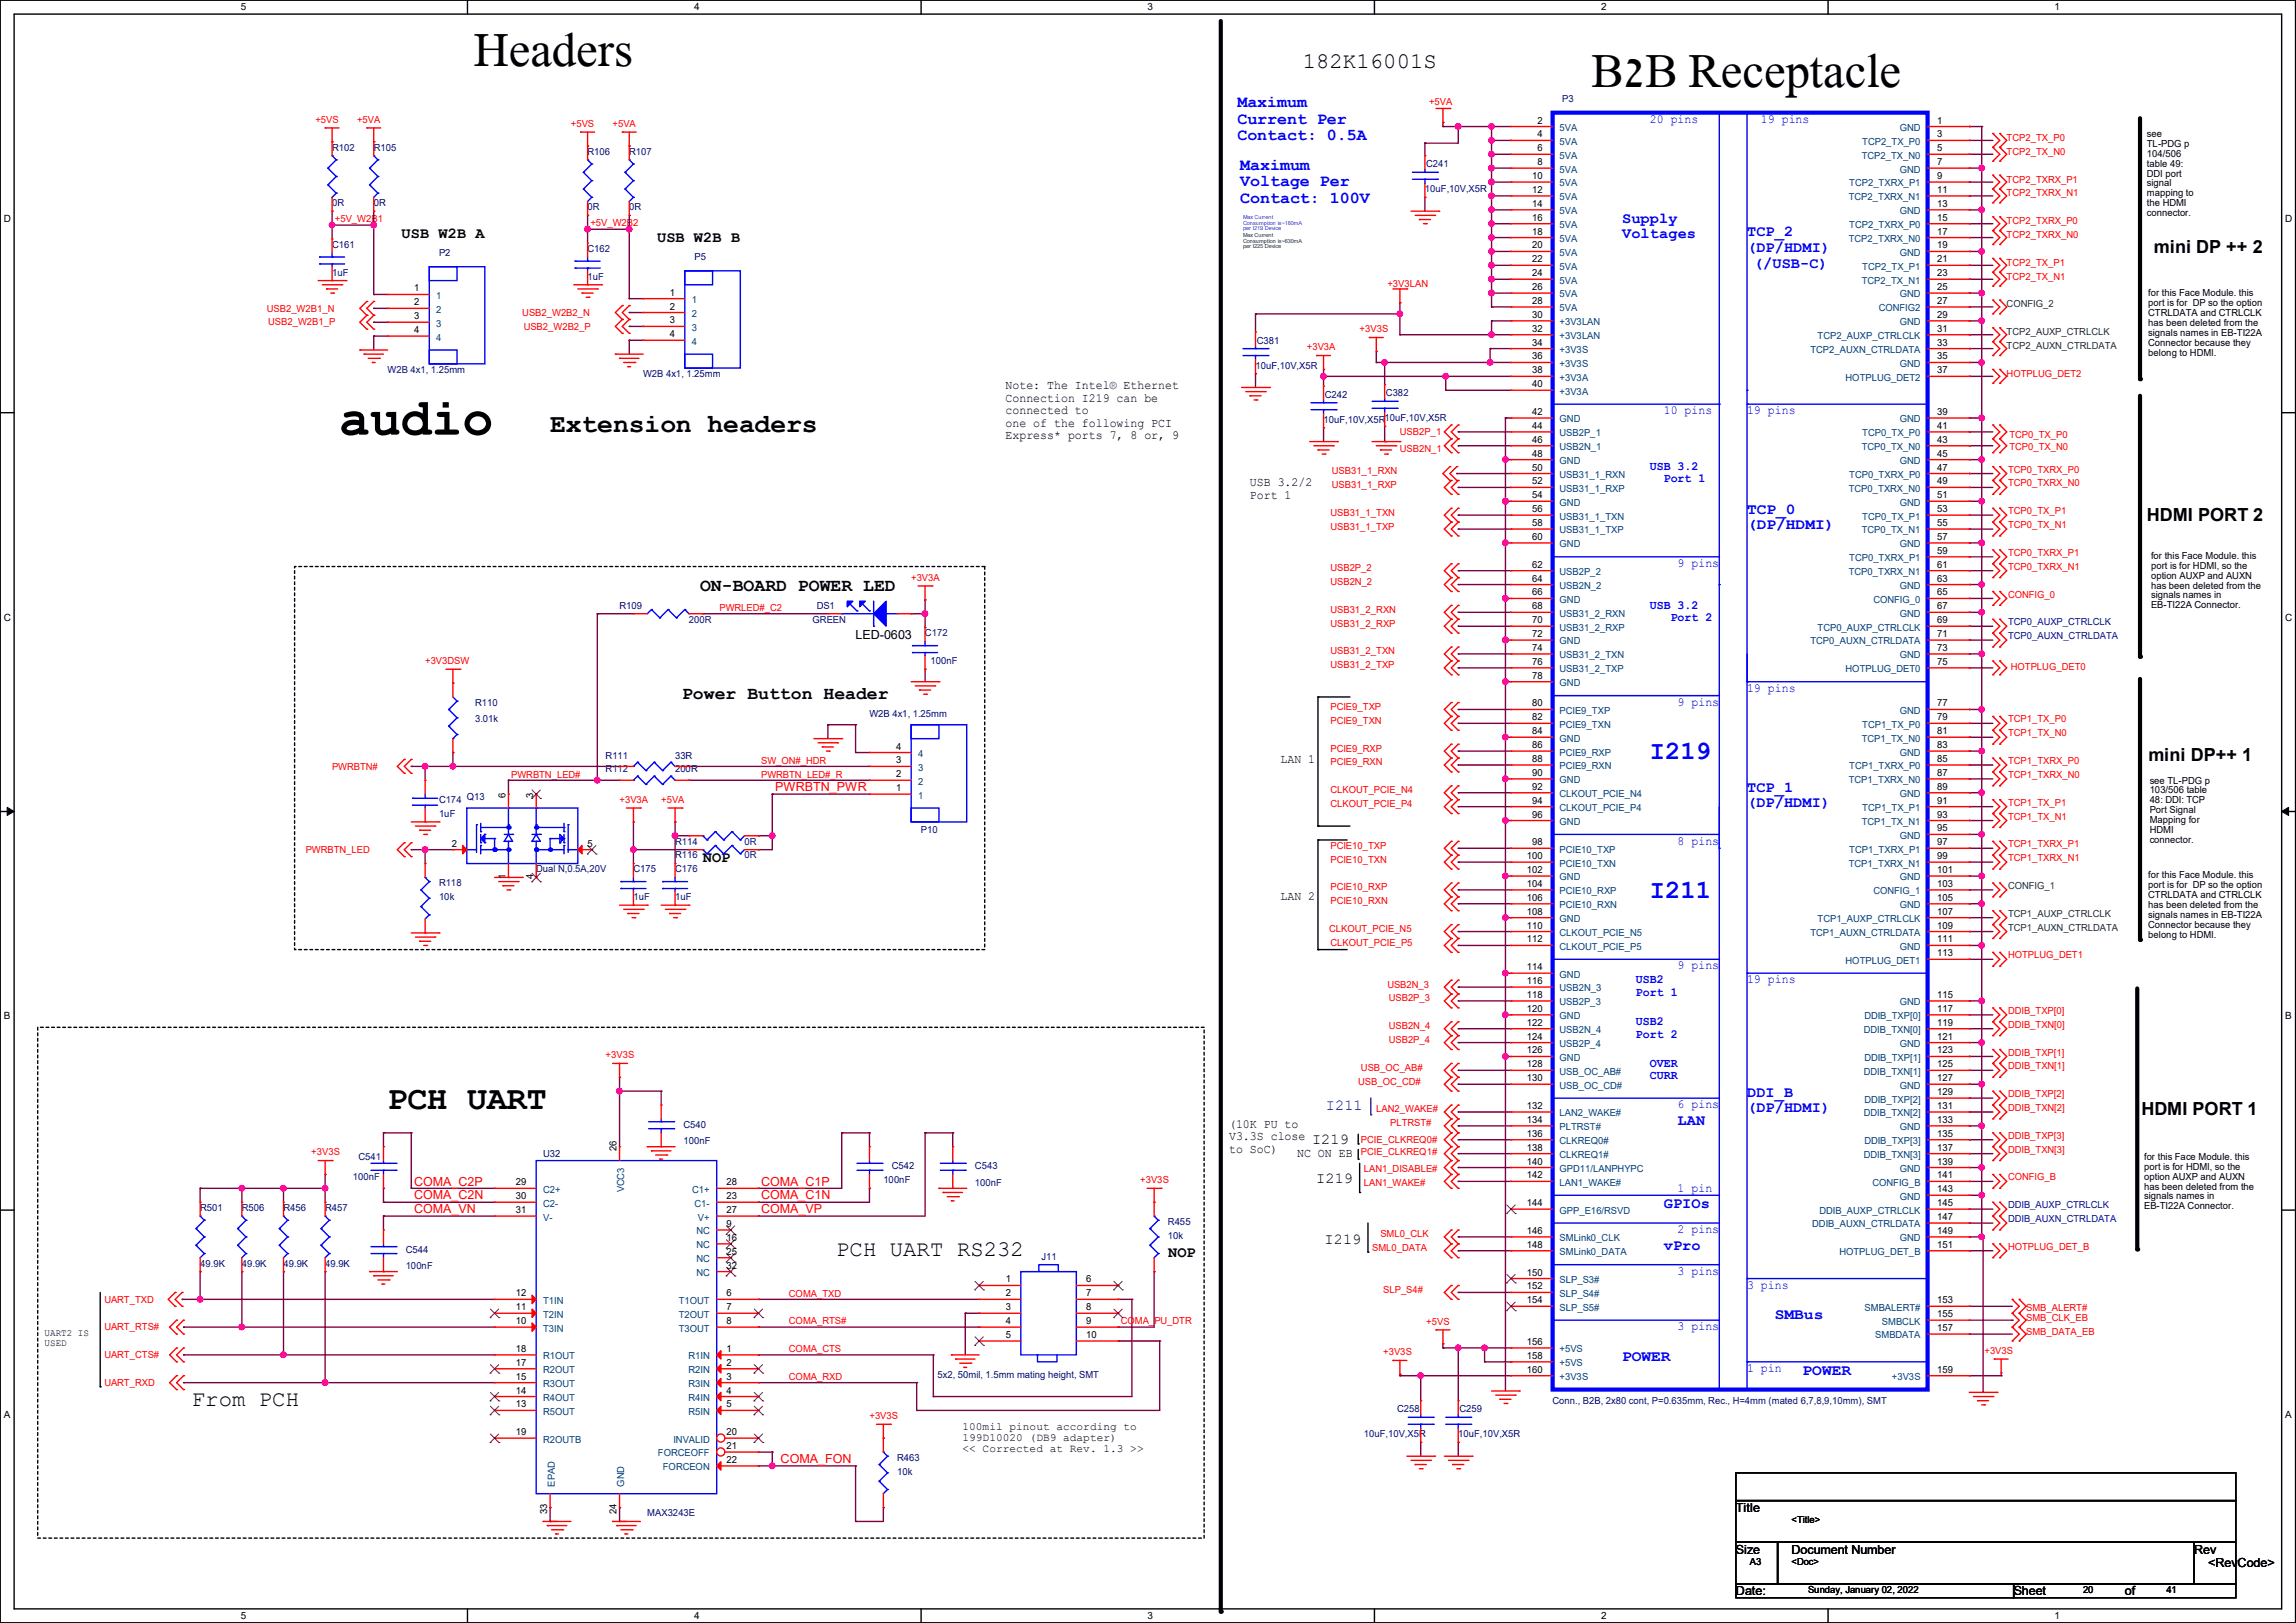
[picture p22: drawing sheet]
<svg xmlns="http://www.w3.org/2000/svg" width="420mm" height="297mm" viewBox="0 0 420 297" stroke-linecap="round" stroke-linejoin="round" font-family="sans-serif">
<defs><g id="words">
<text font-size="9.4" x="62" y="79.5">audio</text>
<g font-size="8.9">
<text x="86.7" y="12.1">Headers</text>
<text x="291.1" y="16">B2B Receptacle</text>
</g>
<text font-size="6.1" x="70.9" y="203">PCH UART</text>
<text font-size="4.8" x="100.6" y="79">Extension headers</text>
<g font-size="4.8" fill="#00f">
<text x="301.8" y="139">I219</text>
<text x="301.8" y="164.4">I211</text>
</g>
<g font-size="4.1">
<text x="238.3" y="12.4">182K16001S</text>
<text x="153" y="229.9">PCH UART RS232</text>
<text x="35.1" y="257.3">From PCH</text>
</g>
<g font-size="3.3">
<text x="394" y="46.3">mini DP ++ 2</text>
<text x="392.7" y="95.3">HDMI PORT 2</text>
<text x="128.1" y="108.2">ON-BOARD POWER LED</text>
<text x="124.8" y="128">Power Button Header</text>
<text x="393" y="139.3">mini DP++ 1</text>
<text x="391.7" y="204">HDMI PORT 1</text>
</g>
<g font-size="3" fill="#00f">
<text x="226.4" y="19.6">Maximum</text>
<text x="226.4" y="22.6">Current Per</text>
<text x="226.4" y="25.7">Contact: 0.5A</text>
<text x="226.9" y="31">Maximum</text>
<text x="226.9" y="34.1">Voltage Per</text>
<text x="226.9" y="37.1">Contact: 100V</text>
</g>
<g font-size="2.8" fill="#00f">
<text x="296.7" y="40.7">Supply</text>
<text x="296.7" y="43.5">Voltages</text>
<text x="319.6" y="43.3">TCP_2</text>
<text x="319.6" y="46.1">(DP/HDMI)</text>
<text x="320.8" y="49.1">(/USB-C)</text>
<text x="319.6" y="94.1">TCP_0</text>
<text x="319.6" y="96.9">(DP/HDMI)</text>
<text x="319.6" y="144.9">TCP_1</text>
<text x="319.6" y="147.7">(DP/HDMI)</text>
<text x="319.6" y="200.7">DDI_B</text>
<text x="319.6" y="203.5">(DP/HDMI)</text>
<text x="306.9" y="205.8">LAN</text>
<text x="304.3" y="221.1">GPIOs</text>
<text x="304.3" y="228.7">vPro</text>
<text x="324.7" y="241.4">SMBus</text>
<text x="296.7" y="249">POWER</text>
<text x="329.7" y="251.5">POWER</text>
</g>
<g font-size="2.8">
<text x="73.4" y="43.5">USB W2B A</text>
<text x="120.2" y="44.3">USB W2B B</text>
<text x="128.6" y="157.8">NOP</text>
<text x="240" y="209.3">I219</text>
<text x="240.8" y="216.4">I219</text>
<text x="242.3" y="227.6">I219</text>
<text x="213.7" y="230">NOP</text>
</g>
<text font-size="2.8" fill="#0000a0" x="242.5" y="203.2">I211</text>
<g font-size="2.3" fill="#00f">
<text x="301.8" y="22.5">20 pins</text>
<text x="322.1" y="22.5">19 pins</text>
<text x="304.3" y="75.8">10 pins</text>
<text x="319.6" y="75.8">19 pins</text>
<text x="301.8" y="86">USB 3.2</text>
<text x="304.3" y="88.3">Port 1</text>
<text x="306.9" y="103.8">9 pins</text>
<text x="301.8" y="111.4">USB 3.2</text>
<text x="305.6" y="113.7">Port 2</text>
<text x="306.9" y="129.2">9 pins</text>
<text x="319.6" y="126.6">19 pins</text>
<text x="306.9" y="154.6">8 pins</text>
<text x="299.3" y="180">USB2</text>
<text x="306.9" y="177.4">9 pins</text>
<text x="319.6" y="180">19 pins</text>
<text x="299.3" y="182.2">Port 1</text>
<text x="299.3" y="187.6">USB2</text>
<text x="299.3" y="189.9">Port 2</text>
<text x="301.8" y="195.2">OVER</text>
<text x="301.8" y="197.5">CURR</text>
<text x="306.9" y="202.8">6 pins</text>
<text x="306.9" y="218.1">1 pin</text>
<text x="306.9" y="225.7">2 pins</text>
<text x="306.9" y="233.3">3 pins</text>
<text x="319.6" y="235.8">3 pins</text>
<text x="306.9" y="243.5">3 pins</text>
<text x="319.6" y="251.1">1 pin</text>
</g>
<g font-size="2.3">
<text x="183.9" y="71.2">Note: The Intel® Ethernet</text>
<text x="183.9" y="73.5">Connection I219 can be</text>
<text x="183.9" y="75.8">connected to</text>
<text x="183.9" y="78.1">one of the following PCI</text>
<text x="183.9" y="80.4">Express* ports 7, 8 or, 9</text>
<text x="228.6" y="89">USB 3.2/2</text>
<text x="228.6" y="91.3">Port 1</text>
<text x="156.5" y="116.9">LED-0603</text>
<text x="234.2" y="139.6">LAN 1</text>
<text x="234.2" y="164.7">LAN 2</text>
<text x="224.8" y="206.4">(10K PU to</text>
<text x="224.8" y="208.7">V3.3S close</text>
<text x="224.8" y="210.9">to SoC)</text>
<text x="237.3" y="211.7">NC ON EB</text>
<text x="317.5" y="276.7">Title</text>
<text x="317.5" y="284.3">Size</text>
<text x="327.7" y="284.3">Document Number</text>
<text x="401.4" y="284.3">Rev</text>
<text x="403.9" y="286.8">&lt;RevCode&gt;</text>
<text x="317.5" y="291.9">Date:</text>
<text x="368.3" y="291.9">Sheet</text>
<text x="388.7" y="291.9">of</text>
</g>
<g font-size="2.3" fill="#f00">
<text x="141.8" y="144.8">PWRBTN_PWR</text>
<text x="75.7" y="219.5">COMA_C2N</text>
<text x="75.7" y="217">COMA_C2P</text>
<text x="139.2" y="217">COMA_C1P</text>
<text x="139.2" y="219.5">COMA_C1N</text>
<text x="75.7" y="222">COMA_VN</text>
<text x="139.2" y="222">COMA_VP</text>
<text x="142.8" y="267.8">COMA_FON</text>
</g>
<g font-size="2">
<text x="176.1" y="261.7">100mil pinout according to</text>
<text x="176.1" y="263.7">199D10020 (DB9 adapter)</text>
<text x="176.1" y="265.8">&lt;&lt; Corrected at Rev. 1.3 &gt;&gt;</text>
</g>
<g font-size="1.8">
<text x="44" y="1.9">5</text>
<text x="127" y="1.9">4</text>
<text x="209.9" y="1.9">3</text>
<text x="292.9" y="1.9">2</text>
<text x="375.8" y="1.9">1</text>
<text x="281.3" y="22.6">2</text>
<text x="354.4" y="22.6">1</text>
<text x="281.3" y="25.1">4</text>
<text x="281.3" y="27.7">6</text>
<text x="354.4" y="25.1">3</text>
<text x="354.4" y="27.7">5</text>
<text x="392.7" y="25">see</text>
<text x="392.7" y="26.8">TL-PDG p</text>
<text x="392.7" y="28.7">104/506</text>
<text x="280.3" y="35.3">12</text>
<text x="280.3" y="32.8">10</text>
<text x="281.3" y="30.2">8</text>
<text x="354.4" y="30.2">7</text>
<text x="354.4" y="32.8">9</text>
<text x="354.4" y="35.3">11</text>
<text x="392.7" y="30.5">table 49:</text>
<text x="392.7" y="32.3">DDI port</text>
<text x="392.7" y="34.1">signal</text>
<text x="392.7" y="35.9">mapping to</text>
<text x=".7" y="40.6">D</text>
<text x="280.3" y="37.8">14</text>
<text x="280.3" y="40.4">16</text>
<text x="354.4" y="37.8">13</text>
<text x="354.4" y="40.4">15</text>
<text x="392.7" y="37.8">the HDMI</text>
<text x="392.7" y="39.6">connector.</text>
<text x="418" y="40.6">D</text>
<text x="280.3" y="42.9">18</text>
<text x="280.3" y="45.5">20</text>
<text x="354.4" y="42.9">17</text>
<text x="354.4" y="45.5">19</text>
<text x="75.8" y="53.3">1</text>
<text x="280.3" y="50.5">24</text>
<text x="280.3" y="53.1">26</text>
<text x="280.3" y="48">22</text>
<text x="354.4" y="50.5">23</text>
<text x="354.4" y="48">21</text>
<text x="354.4" y="53.1">25</text>
<text x="75.8" y="55.9">2</text>
<text x="75.8" y="58.4">3</text>
<text x="122.5" y="54.1">1</text>
<text x="122.5" y="56.6">2</text>
<text x="122.5" y="59.2">3</text>
<text x="280.3" y="55.6">28</text>
<text x="280.3" y="58.2">30</text>
<text x="354.4" y="55.6">27</text>
<text x="354.4" y="58.2">29</text>
<text x="393" y="54.2">for this Face Module. this</text>
<text x="393" y="56.1">port is for DP so the option</text>
<text x="393" y="57.9">CTRLDATA and CTRLCLK</text>
<text x="393" y="59.7">has been deleted from the</text>
<text x="75.8" y="61">4</text>
<text x="122.5" y="61.7">4</text>
<text x="280.3" y="60.7">32</text>
<text x="280.3" y="65.8">36</text>
<text x="280.3" y="63.2">34</text>
<text x="354.4" y="65.8">35</text>
<text x="354.4" y="63.2">33</text>
<text x="354.4" y="60.7">31</text>
<text x="393" y="61.5">signals names in EB-TI22A</text>
<text x="393" y="63.3">Connector because they</text>
<text x="393" y="65.2">belong to HDMI.</text>
<text x="280.3" y="68.3">38</text>
<text x="280.3" y="70.9">40</text>
<text x="354.4" y="68.3">37</text>
<text x="280.3" y="75.9">42</text>
<text x="354.4" y="75.9">39</text>
<text x="280.3" y="78.5">44</text>
<text x="280.3" y="81">46</text>
<text x="280.3" y="83.6">48</text>
<text x="354.4" y="78.5">41</text>
<text x="354.4" y="83.6">45</text>
<text x="354.4" y="81">43</text>
<text x="280.3" y="86.1">50</text>
<text x="280.3" y="88.6">52</text>
<text x="354.4" y="86.1">47</text>
<text x="354.4" y="88.6">49</text>
<text x="280.3" y="93.7">56</text>
<text x="280.3" y="91.2">54</text>
<text x="354.4" y="91.2">51</text>
<text x="354.4" y="93.7">53</text>
<text x="280.3" y="96.3">58</text>
<text x="280.3" y="98.8">60</text>
<text x="354.4" y="96.3">55</text>
<text x="354.4" y="98.8">57</text>
<text x="354.4" y="101.3">59</text>
<text x="280.3" y="103.9">62</text>
<text x="280.3" y="106.4">64</text>
<text x="354.4" y="103.9">61</text>
<text x="354.4" y="106.4">63</text>
<text x="393.5" y="102.2">for this Face Module. this</text>
<text x="393.5" y="104.1">port is for HDMI, so the</text>
<text x="393.5" y="105.9">option AUXP and AUXN</text>
<text x="393.5" y="107.7">has been deleted from the</text>
<text x=".7" y="113.6">C</text>
<text x="280.3" y="111.5">68</text>
<text x="280.3" y="109">66</text>
<text x="354.4" y="109">65</text>
<text x="354.4" y="111.5">67</text>
<text x="393.5" y="109.5">signals names in</text>
<text x="393.5" y="111.3">EB-TI22A Connector.</text>
<text x="418" y="113.6">C</text>
<text x="280.3" y="114">70</text>
<text x="280.3" y="119.1">74</text>
<text x="280.3" y="116.6">72</text>
<text x="354.4" y="114">69</text>
<text x="354.4" y="116.6">71</text>
<text x="354.4" y="119.1">73</text>
<text x="280.3" y="121.7">76</text>
<text x="280.3" y="124.2">78</text>
<text x="354.4" y="121.7">75</text>
<text x="280.3" y="129.3">80</text>
<text x="280.3" y="131.8">82</text>
<text x="354.4" y="131.8">79</text>
<text x="354.4" y="129.3">77</text>
<text x="163.9" y="137.2">4</text>
<text x="280.3" y="136.9">86</text>
<text x="280.3" y="134.4">84</text>
<text x="354.4" y="134.4">81</text>
<text x="354.4" y="136.9">83</text>
<text x="163.9" y="142.2">2</text>
<text x="163.9" y="139.7">3</text>
<text x="280.3" y="139.4">88</text>
<text x="280.3" y="142">90</text>
<text x="354.4" y="139.4">85</text>
<text x="354.4" y="142">87</text>
<text x="393.2" y="143.4">see TL-PDG p</text>
<text x="92.5" y="146.1" transform="rotate(-90 92.5 146.1)">6</text>
<text x="97.5" y="146.1" transform="rotate(-90 97.5 146.1)">3</text>
<text x="163.9" y="144.8">1</text>
<text x="280.3" y="144.5">92</text>
<text x="280.3" y="147.1">94</text>
<text x="280.3" y="149.6">96</text>
<text x="354.4" y="147.1">91</text>
<text x="354.4" y="149.6">93</text>
<text x="354.4" y="144.5">89</text>
<text x="393.2" y="145.2">103/506 table</text>
<text x="393.2" y="147">48: DDI: TCP</text>
<text x="393.2" y="148.8">Port Signal</text>
<text x="82.6" y="154.9">2</text>
<text x="107.5" y="154.9">5</text>
<text x="280.3" y="154.7">98</text>
<text x="354.4" y="154.7">97</text>
<text x="354.4" y="152.1">95</text>
<text x="393.2" y="150.7">Mapping for</text>
<text x="393.2" y="152.5">HDMI</text>
<text x="393.2" y="154.3">connector.</text>
<text x="92.5" y="160.8" transform="rotate(-90 92.5 160.8)">1</text>
<text x="97.5" y="160.8" transform="rotate(-90 97.5 160.8)">4</text>
<text x="279.3" y="157.2">100</text>
<text x="279.3" y="159.8">102</text>
<text x="354.4" y="157.2">99</text>
<text x="354.4" y="159.8">101</text>
<text x="393" y="160.7">for this Face Module. this</text>
<text x="279.3" y="162.3">104</text>
<text x="279.3" y="164.8">106</text>
<text x="279.3" y="167.4">108</text>
<text x="354.4" y="167.4">107</text>
<text x="354.4" y="162.3">103</text>
<text x="354.4" y="164.8">105</text>
<text x="393" y="162.5">port is for DP so the option</text>
<text x="393" y="164.3">CTRLDATA and CTRLCLK</text>
<text x="393" y="166.1">has been deleted from the</text>
<text x="393" y="167.9">signals names in EB-TI22A</text>
<text x="279.3" y="169.9">110</text>
<text x="279.3" y="172.5">112</text>
<text x="354.4" y="169.9">109</text>
<text x="354.4" y="172.5">111</text>
<text x="393" y="169.8">Connector because they</text>
<text x="393" y="171.6">belong to HDMI.</text>
<text x="279.3" y="177.5">114</text>
<text x="354.4" y="175">113</text>
<text x="279.3" y="182.6">118</text>
<text x="279.3" y="180.1">116</text>
<text x="279.3" y="185.2">120</text>
<text x="354.4" y="185.2">117</text>
<text x="354.4" y="182.6">115</text>
<text x=".7" y="186.6">B</text>
<text x="279.3" y="190.2">124</text>
<text x="279.3" y="187.7">122</text>
<text x="354.4" y="187.7">119</text>
<text x="354.4" y="190.2">121</text>
<text x="418" y="186.6">B</text>
<text x="279.3" y="195.3">128</text>
<text x="279.3" y="197.9">130</text>
<text x="279.3" y="192.8">126</text>
<text x="354.4" y="197.9">127</text>
<text x="354.4" y="192.8">123</text>
<text x="354.4" y="195.3">125</text>
<text x="279.3" y="202.9">132</text>
<text x="354.4" y="200.4">129</text>
<text x="354.4" y="202.9">131</text>
<text x="279.3" y="205.5">134</text>
<text x="279.3" y="208">136</text>
<text x="354.4" y="208">135</text>
<text x="354.4" y="205.5">133</text>
<text x="112.8" y="210.6" transform="rotate(-90 112.8 210.6)">26</text>
<text x="279.3" y="210.6">138</text>
<text x="279.3" y="213.1">140</text>
<text x="279.3" y="215.6">142</text>
<text x="354.4" y="210.6">137</text>
<text x="354.4" y="215.6">141</text>
<text x="354.4" y="213.1">139</text>
<text x="392.2" y="212.2">for this Face Module. this</text>
<text x="392.2" y="214">port is for HDMI, so the</text>
<text x="392.2" y="215.9">option AUXP and AUXN</text>
<text x="94.4" y="216.9">29</text>
<text x="94.4" y="219.5">30</text>
<text x="94.4" y="222">31</text>
<text x="132.9" y="216.9">28</text>
<text x="132.9" y="222">27</text>
<text x="132.9" y="219.5">23</text>
<text x="279.3" y="220.7">144</text>
<text x="354.4" y="218.2">143</text>
<text x="354.4" y="220.7">145</text>
<text x="392.2" y="217.7">has been deleted from the</text>
<text x="392.2" y="219.5">signals names in</text>
<text x="392.2" y="221.3">EB-TI22A Connector.</text>
<text x="132.9" y="224.5">9</text>
<text x="132.9" y="227.1">16</text>
<text x="279.3" y="225.8">146</text>
<text x="354.4" y="223.3">147</text>
<text x="354.4" y="225.8">149</text>
<text x="132.9" y="229.6">25</text>
<text x="132.9" y="232.2">32</text>
<text x="279.3" y="233.4">150</text>
<text x="279.3" y="228.3">148</text>
<text x="354.4" y="228.3">151</text>
<text x="94.4" y="239.8">11</text>
<text x="94.4" y="237.2">12</text>
<text x="132.9" y="237.2">6</text>
<text x="132.9" y="239.8">7</text>
<text x="184" y="237.2">2</text>
<text x="184" y="234.7">1</text>
<text x="184" y="239.8">3</text>
<text x="198.7" y="234.7">6</text>
<text x="198.7" y="239.8">8</text>
<text x="198.7" y="237.2">7</text>
<text x="279.3" y="236">152</text>
<text x="279.3" y="238.5">154</text>
<text x="354.4" y="238.5">153</text>
<text x="8.2" y="244.5">UART2 IS</text>
<text x="94.4" y="242.3">10</text>
<text x="132.9" y="242.3">8</text>
<text x="184" y="242.3">4</text>
<text x="184" y="244.9">5</text>
<text x="198.7" y="244.9">10</text>
<text x="198.7" y="242.3">9</text>
<text x="354.4" y="241">155</text>
<text x="354.4" y="243.6">157</text>
<text x="8.2" y="246.3">USED</text>
<text x="94.4" y="247.4">18</text>
<text x="94.4" y="249.9">17</text>
<text x="132.9" y="247.4">1</text>
<text x="132.9" y="249.9">2</text>
<text x="279.3" y="246.1">156</text>
<text x="279.3" y="248.7">158</text>
<text x="279.3" y="251.2">160</text>
<text x="354.4" y="251.2">159</text>
<text x="94.4" y="252.5">15</text>
<text x="94.4" y="255">14</text>
<text x="94.4" y="257.6">13</text>
<text x="132.9" y="252.5">3</text>
<text x="132.9" y="255">4</text>
<text x="132.9" y="257.6">5</text>
<text x=".7" y="259.5">A</text>
<text x="94.4" y="262.6">19</text>
<text x="132.9" y="262.6">20</text>
<text x="418" y="259.5">A</text>
<text x="132.9" y="267.7">22</text>
<text x="132.9" y="265.2">21</text>
<text x="100.1" y="277.1" transform="rotate(-90 100.1 277.1)">33</text>
<text x="112.8" y="277.1" transform="rotate(-90 112.8 277.1)">24</text>
<text x="327.7" y="278.8">&lt;Title&gt;</text>
<text x="320.1" y="286.4">A3</text>
<text x="327.7" y="286.4">&lt;Doc&gt;</text>
<text x="330.7" y="291.5">Sunday, January 02, 2022</text>
<text x="381" y="291.5">20</text>
<text x="396.3" y="291.5">41</text>
<text x="44" y="296.3">5</text>
<text x="127" y="296.3">4</text>
<text x="209.9" y="296.3">3</text>
<text x="292.9" y="296.3">2</text>
<text x="375.8" y="296.3">1</text>
</g>
<g font-size="1.8" fill="#f00">
<text x="57.7" y="22.5">+5VS</text>
<text x="65.3" y="22.5">+5VA</text>
<text x="104.4" y="23.2">+5VS</text>
<text x="112.1" y="23.2">+5VA</text>
<text x="261.4" y="19.2">+5VA</text>
<text x="367.1" y="28.3">TCP2_TX_N0</text>
<text x="367.1" y="25.8">TCP2_TX_P0</text>
<text x="367.1" y="33.4">TCP2_TXRX_P1</text>
<text x="367.1" y="35.9">TCP2_TXRX_N1</text>
<text x="61.3" y="40.7">+5V_W2B1</text>
<text x="108" y="41.4">+5V_W2B2</text>
<text x="367.1" y="41">TCP2_TXRX_P0</text>
<text x="367.1" y="43.6">TCP2_TXRX_N0</text>
<text x="253.8" y="52.5">+3V3LAN</text>
<text x="367.1" y="48.6">TCP2_TX_P1</text>
<text x="367.1" y="51.2">TCP2_TX_N1</text>
<text x="48.8" y="57">USB2_W2B1_N</text>
<text x="49.1" y="59.6">USB2_W2B1_P</text>
<text x="95.5" y="57.8">USB2_W2B2_N</text>
<text x="95.8" y="60.3">USB2_W2B2_P</text>
<text x="239.1" y="64.1">+3V3A</text>
<text x="248.7" y="60.8">+3V3S</text>
<text x="367.1" y="69">HOTPLUG_DET2</text>
<text x="256.1" y="79.6">USB2P_1</text>
<text x="256.1" y="82.7">USB2N_1</text>
<text x="367.6" y="82.4">TCP0_TX_N0</text>
<text x="367.6" y="80.1">TCP0_TX_P0</text>
<text x="243.6" y="86.7">USB31_1_RXN</text>
<text x="243.6" y="89.3">USB31_1_RXP</text>
<text x="367.3" y="86.5">TCP0_TXRX_P0</text>
<text x="367.3" y="89">TCP0_TXRX_N0</text>
<text x="243.4" y="94.4">USB31_1_TXN</text>
<text x="367.3" y="94.1">TCP0_TX_P1</text>
<text x="243.4" y="96.9">USB31_1_TXP</text>
<text x="367.3" y="101.7">TCP0_TXRX_P1</text>
<text x="367.3" y="96.6">TCP0_TX_N1</text>
<text x="166.7" y="106.3">+3V3A</text>
<text x="243.4" y="104.5">USB2P_2</text>
<text x="243.4" y="107.1">USB2N_2</text>
<text x="367.3" y="104.3">TCP0_TXRX_N1</text>
<text x="131.6" y="111.8">PWRLED#_C2</text>
<text x="243.4" y="112.1">USB31_2_RXN</text>
<text x="367.3" y="109.3">CONFIG_0</text>
<text x="243.4" y="119.8">USB31_2_TXN</text>
<text x="243.4" y="114.7">USB31_2_RXP</text>
<text x="77.8" y="121.5">+3V3DSW</text>
<text x="243.4" y="122.3">USB31_2_TXP</text>
<text x="367.8" y="122.6">HOTPLUG_DET0</text>
<text x="243.4" y="129.9">PCIE9_TXP</text>
<text x="243.4" y="132.5">PCIE9_TXN</text>
<text x="243.4" y="137.5">PCIE9_RXP</text>
<text x="367.3" y="132.2">TCP1_TX_P0</text>
<text x="367.3" y="134.7">TCP1_TX_N0</text>
<text x="60.7" y="140.8">PWRBTN#</text>
<text x="93.5" y="142.3">PWRBTN_LED#</text>
<text x="139.2" y="139.7">SW_ON#_HDR</text>
<text x="139.2" y="142.3">PWRBTN_LED#_R</text>
<text x="243.4" y="140.1">PCIE9_RXN</text>
<text x="367.3" y="139.8">TCP1_TXRX_P0</text>
<text x="367.3" y="142.4">TCP1_TXRX_N0</text>
<text x="113.3" y="146.9">+3V3A</text>
<text x="120.9" y="146.9">+5VA</text>
<text x="243.4" y="145.2">CLKOUT_PCIE_N4</text>
<text x="243.4" y="147.7">CLKOUT_PCIE_P4</text>
<text x="367.3" y="147.4">TCP1_TX_P1</text>
<text x="367.3" y="150">TCP1_TX_N1</text>
<text x="243.4" y="155.3">PCIE10_TXP</text>
<text x="367.3" y="155.1">TCP1_TXRX_P1</text>
<text x="55.9" y="156.1">PWRBTN_LED</text>
<text x="243.4" y="157.9">PCIE10_TXN</text>
<text x="367.3" y="157.6">TCP1_TXRX_N1</text>
<text x="243.4" y="162.9">PCIE10_RXP</text>
<text x="243.4" y="165.5">PCIE10_RXN</text>
<text x="243.1" y="170.6">CLKOUT_PCIE_N5</text>
<text x="243.4" y="173.1">CLKOUT_PCIE_P5</text>
<text x="367.3" y="175.4">HOTPLUG_DET1</text>
<text x="253.8" y="180.7">USB2N_3</text>
<text x="254" y="183.3">USB2P_3</text>
<text x="367.3" y="185.5">DDIB_TXP[0]</text>
<text x="254" y="188.3">USB2N_4</text>
<text x="254" y="190.9">USB2P_4</text>
<text x="367.3" y="188.1">DDIB_TXN[0]</text>
<text x="110.8" y="193.7">+3V3S</text>
<text x="249" y="196">USB_OC_AB#</text>
<text x="367.3" y="193.2">DDIB_TXP[1]</text>
<text x="367.3" y="195.7">DDIB_TXN[1]</text>
<text x="248.4" y="198.5">USB_OC_CD#</text>
<text x="251.8" y="203.6">LAN2_WAKE#</text>
<text x="367.3" y="200.8">DDIB_TXP[2]</text>
<text x="367.3" y="203.3">DDIB_TXN[2]</text>
<text x="249" y="209.2">PCIE_CLKREQ0#</text>
<text x="254.3" y="206.1">PLTRST#</text>
<text x="367.3" y="208.4">DDIB_TXP[3]</text>
<text x="56.9" y="211.5">+3V3S</text>
<text x="249" y="211.5">PCIE_CLKREQ1#</text>
<text x="249.5" y="214.5">LAN1_DISABLE#</text>
<text x="367.3" y="210.9">DDIB_TXN[3]</text>
<text x="208.6" y="216.5">+3V3S</text>
<text x="249.5" y="217">LAN1_WAKE#</text>
<text x="367.3" y="216">CONFIG_B</text>
<text x="252.5" y="226.4">SML0_CLK</text>
<text x="251" y="229">SML0_DATA</text>
<text x="367.3" y="228.7">HOTPLUG_DET_B</text>
<text x="19.1" y="238.4">UART_TXD</text>
<text x="144.3" y="237.3">COMA_TXD</text>
<text x="253" y="236.6">SLP_S4#</text>
<text x="370.6" y="239.9">SMB_ALERT#</text>
<text x="19.1" y="243.5">UART_RTS#</text>
<text x="144.3" y="242.4">COMA_RTS#</text>
<text x="205" y="242.4">COMA_PU_DTR</text>
<text x="260.9" y="242.4">+5VS</text>
<text x="370.6" y="241.7">SMB_CLK_EB</text>
<text x="370.6" y="244.2">SMB_DATA_EB</text>
<text x="19.1" y="248.5">UART_CTS#</text>
<text x="144.3" y="247.4">COMA_CTS</text>
<text x="253" y="248">+3V3S</text>
<text x="363" y="247.8">+3V3S</text>
<text x="19.1" y="253.6">UART_RXD</text>
<text x="144.3" y="252.5">COMA_RXD</text>
<text x="159" y="259.7">+3V3S</text>
</g>
<g font-size="1.8" fill="#004080">
<text x="285.3" y="24">5VA</text>
<text x="347.5" y="24">GND</text>
<text x="285.3" y="26.5">5VA</text>
<text x="285.3" y="29">5VA</text>
<text x="340.6" y="29">TCP2_TX_N0</text>
<text x="340.6" y="26.5">TCP2_TX_P0</text>
<text x="285.3" y="31.6">5VA</text>
<text x="285.3" y="34.1">5VA</text>
<text x="338.3" y="34.1">TCP2_TXRX_P1</text>
<text x="347.5" y="31.6">GND</text>
<text x="285.3" y="36.7">5VA</text>
<text x="285.3" y="39.2">5VA</text>
<text x="285.3" y="41.7">5VA</text>
<text x="338.2" y="36.7">TCP2_TXRX_N1</text>
<text x="338.3" y="41.7">TCP2_TXRX_P0</text>
<text x="347.5" y="39.2">GND</text>
<text x="285.3" y="44.3">5VA</text>
<text x="285.3" y="46.8">5VA</text>
<text x="338.2" y="44.3">TCP2_TXRX_N0</text>
<text x="347.5" y="46.8">GND</text>
<text x="285.3" y="51.9">5VA</text>
<text x="285.3" y="49.4">5VA</text>
<text x="340.6" y="51.9">TCP2_TX_N1</text>
<text x="340.6" y="49.4">TCP2_TX_P1</text>
<text x="79.8" y="54.7">1</text>
<text x="79.8" y="57.2">2</text>
<text x="79.8" y="59.8">3</text>
<text x="126.5" y="55.5">1</text>
<text x="126.5" y="58">2</text>
<text x="285.3" y="54.4">5VA</text>
<text x="285.3" y="57">5VA</text>
<text x="285.3" y="59.5">+3V3LAN</text>
<text x="343.7" y="57">CONFIG2</text>
<text x="347.5" y="54.4">GND</text>
<text x="347.5" y="59.5">GND</text>
<text x="79.8" y="62.3">4</text>
<text x="126.5" y="60.5">3</text>
<text x="126.5" y="63.1">4</text>
<text x="285.3" y="62.1">+3V3LAN</text>
<text x="285.3" y="64.6">+3V3S</text>
<text x="331.2" y="64.6">TCP2_AUXN_CTRLDATA</text>
<text x="332.5" y="62.1">TCP2_AUXP_CTRLCLK</text>
<text x="285.3" y="69.7">+3V3A</text>
<text x="285.3" y="67.1">+3V3S</text>
<text x="337.6" y="69.7">HOTPLUG_DET2</text>
<text x="347.5" y="67.1">GND</text>
<text x="285.3" y="72.2">+3V3A</text>
<text x="285.3" y="77.3">GND</text>
<text x="347.5" y="77.3">GND</text>
<text x="285.3" y="79.8">USB2P_1</text>
<text x="285.3" y="82.4">USB2N_1</text>
<text x="340.6" y="82.4">TCP0_TX_N0</text>
<text x="340.6" y="79.8">TCP0_TX_P0</text>
<text x="285.3" y="87.5">USB31_1_RXN</text>
<text x="285.3" y="84.9">GND</text>
<text x="338.3" y="87.5">TCP0_TXRX_P0</text>
<text x="347.5" y="84.9">GND</text>
<text x="285.3" y="90">USB31_1_RXP</text>
<text x="285.3" y="95.1">USB31_1_TXN</text>
<text x="285.3" y="92.5">GND</text>
<text x="338.2" y="90">TCP0_TXRX_N0</text>
<text x="340.6" y="95.1">TCP0_TX_P1</text>
<text x="347.5" y="92.5">GND</text>
<text x="285.3" y="97.6">USB31_1_TXP</text>
<text x="285.3" y="100.2">GND</text>
<text x="340.6" y="97.6">TCP0_TX_N1</text>
<text x="347.5" y="100.2">GND</text>
<text x="285.3" y="105.2">USB2P_2</text>
<text x="285.3" y="107.8">USB2N_2</text>
<text x="338.2" y="105.2">TCP0_TXRX_N1</text>
<text x="338.3" y="102.7">TCP0_TXRX_P1</text>
<text x="347.5" y="107.8">GND</text>
<text x="285.3" y="112.9">USB31_2_RXN</text>
<text x="285.3" y="110.3">GND</text>
<text x="342.7" y="110.3">CONFIG_0</text>
<text x="347.5" y="112.9">GND</text>
<text x="285.3" y="115.4">USB31_2_RXP</text>
<text x="285.3" y="117.9">GND</text>
<text x="331.2" y="117.9">TCP0_AUXN_CTRLDATA</text>
<text x="332.5" y="115.4">TCP0_AUXP_CTRLCLK</text>
<text x="285.3" y="120.5">USB31_2_TXN</text>
<text x="285.3" y="123">USB31_2_TXP</text>
<text x="285.3" y="125.6">GND</text>
<text x="337.6" y="123">HOTPLUG_DET0</text>
<text x="347.5" y="120.5">GND</text>
<text x="285.3" y="130.6">PCIE9_TXP</text>
<text x="347.5" y="130.6">GND</text>
<text x="285.3" y="133.2">PCIE9_TXN</text>
<text x="285.3" y="135.7">GND</text>
<text x="340.6" y="135.7">TCP1_TX_N0</text>
<text x="340.6" y="133.2">TCP1_TX_P0</text>
<text x="167.9" y="143.6">2</text>
<text x="167.9" y="141.1">3</text>
<text x="167.9" y="138.5">4</text>
<text x="285.3" y="138.3">PCIE9_RXP</text>
<text x="285.3" y="140.8">PCIE9_RXN</text>
<text x="285.3" y="143.3">GND</text>
<text x="338.2" y="143.3">TCP1_TXRX_N0</text>
<text x="338.3" y="140.8">TCP1_TXRX_P0</text>
<text x="347.5" y="138.3">GND</text>
<text x="167.9" y="146.1">1</text>
<text x="285.3" y="145.9">CLKOUT_PCIE_N4</text>
<text x="285.3" y="148.4">CLKOUT_PCIE_P4</text>
<text x="340.6" y="148.4">TCP1_TX_P1</text>
<text x="347.5" y="145.9">GND</text>
<text x="285.3" y="151">GND</text>
<text x="340.6" y="151">TCP1_TX_N1</text>
<text x="347.5" y="153.5">GND</text>
<text x="285.3" y="156">PCIE10_TXP</text>
<text x="285.3" y="158.6">PCIE10_TXN</text>
<text x="285.3" y="161.1">GND</text>
<text x="338.2" y="158.6">TCP1_TXRX_N1</text>
<text x="338.3" y="156">TCP1_TXRX_P1</text>
<text x="347.5" y="161.1">GND</text>
<text x="285.3" y="163.7">PCIE10_RXP</text>
<text x="285.3" y="166.2">PCIE10_RXN</text>
<text x="342.7" y="163.7">CONFIG_1</text>
<text x="347.5" y="166.2">GND</text>
<text x="285.3" y="171.3">CLKOUT_PCIE_N5</text>
<text x="285.3" y="173.8">CLKOUT_PCIE_P5</text>
<text x="285.3" y="168.7">GND</text>
<text x="331.2" y="171.3">TCP1_AUXN_CTRLDATA</text>
<text x="332.5" y="168.7">TCP1_AUXP_CTRLCLK</text>
<text x="347.5" y="173.8">GND</text>
<text x="285.3" y="178.9">GND</text>
<text x="337.6" y="176.4">HOTPLUG_DET1</text>
<text x="285.3" y="184">USB2P_3</text>
<text x="285.3" y="181.4">USB2N_3</text>
<text x="347.5" y="184">GND</text>
<text x="285.3" y="191.6">USB2P_4</text>
<text x="285.3" y="189.1">USB2N_4</text>
<text x="285.3" y="186.5">GND</text>
<text x="340.9" y="189.1">DDIB_TXN[0]</text>
<text x="341" y="186.5">DDIB_TXP[0]</text>
<text x="347.5" y="191.6">GND</text>
<text x="285.3" y="196.7">USB_OC_AB#</text>
<text x="285.3" y="194.1">GND</text>
<text x="340.9" y="196.7">DDIB_TXN[1]</text>
<text x="341" y="194.1">DDIB_TXP[1]</text>
<text x="285.3" y="199.2">USB_OC_CD#</text>
<text x="341" y="201.8">DDIB_TXP[2]</text>
<text x="347.5" y="199.2">GND</text>
<text x="285.3" y="204.3">LAN2_WAKE#</text>
<text x="285.3" y="206.8">PLTRST#</text>
<text x="285.3" y="209.4">CLKREQ0#</text>
<text x="340.9" y="204.3">DDIB_TXN[2]</text>
<text x="341" y="209.4">DDIB_TXP[3]</text>
<text x="347.5" y="206.8">GND</text>
<text x="285.3" y="211.9">CLKREQ1#</text>
<text x="285.3" y="214.5">GPD11/LANPHYPC</text>
<text x="340.9" y="211.9">DDIB_TXN[3]</text>
<text x="347.5" y="214.5">GND</text>
<text x="99.4" y="218.3">C2+</text>
<text x="99.4" y="220.8">C2-</text>
<text x="114.2" y="218.2" transform="rotate(-90 114.2 218.2)">VCC3</text>
<text x="126.6" y="218.3">C1+</text>
<text x="127" y="220.8">C1-</text>
<text x="285.3" y="217">LAN1_WAKE#</text>
<text x="342.5" y="217">CONFIG_B</text>
<text x="347.5" y="219.5">GND</text>
<text x="99.4" y="223.4">V-</text>
<text x="127.4" y="225.9">NC</text>
<text x="127.7" y="223.4">V+</text>
<text x="285.3" y="222.1">GPP_E16/RSVD</text>
<text x="285.3" y="227.2">SMLink0_CLK</text>
<text x="331.5" y="224.6">DDIB_AUXN_CTRLDATA</text>
<text x="332.8" y="222.1">DDIB_AUXP_CTRLCLK</text>
<text x="347.5" y="227.2">GND</text>
<text x="127.4" y="228.4">NC</text>
<text x="127.4" y="231">NC</text>
<text x="127.4" y="233.5">NC</text>
<text x="285.3" y="229.7">SMLink0_DATA</text>
<text x="336.5" y="229.7">HOTPLUG_DET_B</text>
<text x="99.4" y="238.6">T1IN</text>
<text x="124.2" y="238.6">T1OUT</text>
<text x="285.3" y="234.8">SLP_S3#</text>
<text x="285.3" y="237.3">SLP_S4#</text>
<text x="285.3" y="239.9">SLP_S5#</text>
<text x="341.1" y="239.9">SMBALERT#</text>
<text x="99.4" y="243.7">T3IN</text>
<text x="99.4" y="241.1">T2IN</text>
<text x="124.2" y="241.1">T2OUT</text>
<text x="124.2" y="243.7">T3OUT</text>
<text x="343" y="244.9">SMBDATA</text>
<text x="344.2" y="242.4">SMBCLK</text>
<text x="99.4" y="248.8">R1OUT</text>
<text x="99.4" y="251.3">R2OUT</text>
<text x="125.9" y="248.8">R1IN</text>
<text x="125.9" y="251.3">R2IN</text>
<text x="285.3" y="247.5">+5VS</text>
<text x="285.3" y="250">+5VS</text>
<text x="99.4" y="253.8">R3OUT</text>
<text x="99.4" y="256.4">R4OUT</text>
<text x="125.9" y="253.8">R3IN</text>
<text x="125.9" y="256.4">R4IN</text>
<text x="285.3" y="252.6">+3V3S</text>
<text x="346.1" y="252.6">+3V3S</text>
<text x="99.4" y="264">R2OUTB</text>
<text x="99.4" y="258.9">R5OUT</text>
<text x="123.2" y="264">INVALID</text>
<text x="125.9" y="258.9">R5IN</text>
<text x="120.4" y="266.5">FORCEOFF</text>
<text x="121.2" y="269.1">FORCEON</text>
<text x="101.5" y="272.1" transform="rotate(-90 101.5 272.1)">EPAD</text>
<text x="114.2" y="272.1" transform="rotate(-90 114.2 272.1)">GND</text>
</g>
<g font-size="1.8" fill="#000080">
<text x="285.8" y="18.7">P3</text>
<text x="60.7" y="27.6">R102</text>
<text x="68.4" y="27.6">R105</text>
<text x="107.5" y="28.3">R106</text>
<text x="115.1" y="28.3">R107</text>
<text x="260.6" y="35.2">10uF,10V,X5R</text>
<text x="260.9" y="30.6">C241</text>
<text x="60.7" y="37.7">0R</text>
<text x="68.4" y="37.7">0R</text>
<text x="107.5" y="38.5">0R</text>
<text x="115.1" y="38.5">0R</text>
<text x="60.7" y="45.3">C161</text>
<text x="80.3" y="46.9">P2</text>
<text x="107.5" y="46.1">C162</text>
<text x="127" y="47.6">P5</text>
<text x="60.7" y="50.4">1uF</text>
<text x="107.5" y="51.2">1uF</text>
<text x="229.9" y="62.9">C381</text>
<text x="70.9" y="68.2">W2B 4x1, 1.25mm</text>
<text x="117.6" y="69">W2B 4x1, 1.25mm</text>
<text x="229.7" y="67.4">10uF,10V,X5R</text>
<text x="242.1" y="77.3">10uF,10V,X5R10uF,10V,X5R</text>
<text x="242.4" y="72.8">C242</text>
<text x="253.5" y="72.5">C382</text>
<text x="113.3" y="111.4">R109</text>
<text x="126" y="113.9">200R</text>
<text x="148.6" y="113.9">GREEN</text>
<text x="149.4" y="111.4">DS1</text>
<text x="169.2" y="116.5">C172</text>
<text x="170.2" y="121.5">100nF</text>
<text x="86.9" y="129.2">R110</text>
<text x="159" y="131.2">W2B 4x1, 1.25mm</text>
<text x="86.9" y="132.2">3.01k</text>
<text x="110.8" y="141.4">R112</text>
<text x="110.8" y="138.8">R111</text>
<text x="123.5" y="141.4">200R</text>
<text x="123.5" y="138.8">33R</text>
<text x="80.3" y="146.9">C174</text>
<text x="80.3" y="149.5">1uF</text>
<text x="85.4" y="146.4">Q13</text>
<text x="123.5" y="154.6">R114</text>
<text x="136.2" y="154.6">0R</text>
<text x="168.4" y="152.5">P10</text>
<text x="98.1" y="159.6">Dual N,0.5A,20V</text>
<text x="115.9" y="159.6">C175</text>
<text x="123.5" y="159.6">C176</text>
<text x="123.5" y="157.1">R116</text>
<text x="136.2" y="157.1">0R</text>
<text x="80.3" y="162.2">R118</text>
<text x="80.3" y="164.7">10k</text>
<text x="115.9" y="164.7">1uF</text>
<text x="123.5" y="164.7">1uF</text>
<text x="125" y="206.4">C540</text>
<text x="125" y="209.4">100nF</text>
<text x="65.6" y="212.2">C541</text>
<text x="99.4" y="211.7">U32</text>
<text x="163.1" y="214">C542</text>
<text x="178.3" y="214">C543</text>
<text x="36.6" y="221.6">R501</text>
<text x="44.2" y="221.6">R506</text>
<text x="51.9" y="221.6">R456</text>
<text x="59.5" y="221.6">R457</text>
<text x="64.6" y="216">100nF</text>
<text x="161.6" y="216.5">100nF</text>
<text x="178.3" y="217">100nF</text>
<text x="213.7" y="224.2">R455</text>
<text x="213.7" y="226.7">10k</text>
<text x="36.6" y="231.8">49.9K</text>
<text x="44.2" y="231.8">49.9K</text>
<text x="51.9" y="231.8">49.9K</text>
<text x="59.5" y="231.8">49.9K</text>
<text x="74.2" y="229.2">C544</text>
<text x="74.2" y="232.3">100nF</text>
<text x="190.5" y="230.5">J11</text>
<text x="171.5" y="252.1">5x2, 50mil, 1.5mm mating height, SMT</text>
<text x="284" y="256.9">Conn., B2B, 2x80 cont, P=0.635mm, Rec., H=4mm (mated 6,7,8,9,10mm), SMT</text>
<text x="249.5" y="263">10uF,10V,X5R</text>
<text x="255.6" y="258.4">C258</text>
<text x="266.7" y="263">10uF,10V,X5R</text>
<text x="267" y="258.4">C259</text>
<text x="164.1" y="267.3">R463</text>
<text x="164.1" y="269.9">10k</text>
<text x="118.4" y="277.5">MAX3243E</text>
</g>
<g font-size="1.8" fill="#008000">
<text x="367.1" y="56.3">CONFIG_2</text>
<text x="367.1" y="63.9">TCP2_AUXN_CTRLDATA</text>
<text x="367.1" y="61.3">TCP2_AUXP_CTRLCLK</text>
<text x="367.3" y="162.7">CONFIG_1</text>
<text x="367.3" y="167.8">TCP1_AUXP_CTRLCLK</text>
<text x="367.3" y="170.3">TCP1_AUXN_CTRLDATA</text>
</g>
<g font-size="1.8" fill="#0000a0">
<text x="367.3" y="114.4">TCP0_AUXP_CTRLCLK</text>
<text x="367.3" y="117">TCP0_AUXN_CTRLDATA</text>
<text x="367.3" y="221.1">DDIB_AUXP_CTRLCLK</text>
<text x="367.3" y="223.6">DDIB_AUXN_CTRLDATA</text>
</g>
<g font-size="1" fill="#8000ff">
<text x="227.4" y="40">Max Current</text>
<text x="227.4" y="41.1">Consumption is~180mA</text>
<text x="227.4" y="42.2">per I219 Device</text>
</g>
<g font-size="1" fill="#008000">
<text x="227.4" y="43.3">Max Current</text>
<text x="227.4" y="44.4">Consumption is~630mA</text>
<text x="227.4" y="45.5">per I225 Device</text>
</g>
</g></defs>
<path d="M0 0h419.9v297h-419.9zM2.6 2.6h414.8v291.8h-414.8z" fill="none" stroke="#000" stroke-width=".25"/>
<g fill="#fff">
<path d="M44 .3h1v2h-1z"/>
<path d="M44 294.7h1v2h-1z"/>
</g>
<path d="M85.5 0v2.6M85.5 294.4v2.6" fill="none" stroke="#000" stroke-width=".25"/>
<g fill="#fff">
<path d="M127 .3h.9v2h-.9z"/>
<path d="M127 294.7h.9v2h-.9z"/>
</g>
<path d="M168.5 0v2.6M168.5 294.4v2.6" fill="none" stroke="#000" stroke-width=".25"/>
<g fill="#fff">
<path d="M209.9 .3h1v2h-1z"/>
<path d="M209.9 294.7h1v2h-1z"/>
</g>
<path d="M251.4 0v2.6M251.4 294.4v2.6" fill="none" stroke="#000" stroke-width=".25"/>
<g fill="#fff">
<path d="M292.9 .3h.9v2h-.9z"/>
<path d="M292.9 294.7h.9v2h-.9z"/>
</g>
<path d="M334.4 0v2.6M334.4 294.4v2.6" fill="none" stroke="#000" stroke-width=".25"/>
<g fill="#fff">
<path d="M375.8 .3h1v2h-1z"/>
<path d="M375.8 294.7h1v2h-1z"/>
<path d="M.7 39h1.2v2h-1.2z"/>
<path d="M418 39h1.3v2h-1.3z"/>
<path d="M.7 112h1.2v2h-1.2z"/>
<path d="M418 112h1.3v2h-1.3z"/>
</g>
<path d="M0 75.5h2.6M417.4 75.5h2.5" fill="none" stroke="#000" stroke-width=".25"/>
<g fill="#fff">
<path d="M.7 185h1.2v1.9h-1.2z"/>
<path d="M418 185h1.2v1.9h-1.2z"/>
</g>
<path d="M0 148.5h2.6M417.4 148.5h2.5" fill="none" stroke="#000" stroke-width=".25"/>
<path d="M1.3 147.7l1.3 .8-1.3 .7zM417.4 148.5l1.2-.8v1.5z" fill="#000" stroke="#000" stroke-width=".18"/>
<g fill="#fff">
<path d="M.7 257.9h1.2v2h-1.2z"/>
<path d="M418 257.9h1.2v2h-1.2z"/>
</g>
<g fill="none" stroke="#000" stroke-width=".25">
<path d="M241.1 127.6h.1M241.1 127.6v23.6M241.1 127.6h5.8M241.1 153.7h.1M241.1 151.2h.1M241.1 153.7h5.3M241.1 153.7v20.1M241.1 151.2h5.8M241.1 173.8h.1M241.1 173.8h5.3M248.5 209.3h.1M248.5 212.1h.1"/>
<path d="M248.5 207.6v1.7M248.5 210.4v1.7M248.7 218.2h.1M248.7 212.9v5.3M0 221.4h2.6M18.3 236.5v17.3M250.2 229.2h.1M250.2 223.8v5.4M417.4 221.4h2.5M18.3 253.8h.1M317.5 269.5h91.5v5.1h-91.5zM317.5 274.6h91.5v7.6h-91.5z"/>
<path d="M317.5 282.2h7.7v7.7h-7.7zM317.5 289.9h50.8v2.5h-50.8zM325.2 282.2h76.2v7.7h-76.2zM368.3 289.9h40.7v2.5h-40.7zM401.4 282.2h7.6v7.7h-7.6z"/>
</g>
<path d="M223.3 3.9v291M391.5 21.6v47.8M391.5 72.4v47.8M391.5 124.2v47.8M390.9 180.9v47.7" fill="none" stroke="#000" stroke-width=".76"/>
<g fill="#000">
<circle cx="391.5" cy="69.4" r=".38"/>
<circle cx="391.5" cy="120.2" r=".38"/>
<circle cx="391.5" cy="172" r=".38"/>
<circle cx="390.9" cy="228.6" r=".38"/>
<circle cx="223.3" cy="294.9" r=".38"/>
</g>
<path d="M53.9 103.7h126.2v70.1h-126.2zM6.9 188h213.4v93.5h-213.4z" fill="none" stroke="#000" stroke-width=".25" stroke-dasharray=".5"/>
<path d="M250.7 204h.1M250.7 201v3" fill="none" stroke="#0000a0" stroke-width=".25"/>
<g fill="none" stroke="#800040" stroke-width=".25">
<path d="M60.7 38.7h.1M60.7 38.7v5M68.4 38.7h.1M68.4 38.7v15.2M107.5 39.4h.1M107.5 39.4v5.1M115.1 39.4h.1M115.1 39.4v15.3M260.6 26.2h.1M260.6 36.1h.1M260.6 26.2v2.3M260.6 36.1v2.6"/>
<path d="M263.9 22.4h.1M263.9 23.2h.1M263.9 23.2h12.5M263.9 22.4v.8M266.7 23.2h.1M266.7 23.2v3h-6.1M272.8 38.4h.1M272.8 35.9h.1M272.8 30.8h.1M272.8 28.2h.1M272.8 25.7h.1M272.8 23.2h.1"/>
<path d="M272.8 33.3h.1M272.8 38.4h3.6M272.8 35.9h3.6M272.8 30.8h3.6M272.8 28.2h3.6M272.8 25.7h3.6M272.8 33.3h3.6M272.8 23.2v33M360.2 25.7h.1M360.2 28.2h.1M360.2 33.3h.1M360.2 35.9h.1"/>
<path d="M360.2 23.2h.1M360.2 38.4h.1M360.2 30.8h.1M360.2 38.4h2.3M360.2 35.9h4.3M360.2 30.8h2.3M360.2 28.2h4.3M360.2 25.7h4.3M360.2 23.2h2.3M360.2 33.3h4.3M362.5 23.2h.1M362.5 38.4h.1"/>
<path d="M362.5 30.8h.1M362.5 23.2v203.2M60.7 41.2h.1M60.7 41.2h7.7M68.4 56.4h.1M68.4 59h.1M68.4 41.2h.1M68.4 53.9h.1M68.4 56.4h2.5M68.4 59h2.5M68.4 53.9h2.5M107.5 42h.1"/>
<path d="M107.5 42h7.6M115.1 57.2h.1M115.1 59.7h.1M115.1 42h.1M115.1 54.7h.1M115.1 57.2h2.5M115.1 59.7h2.5M115.1 54.7h2.5M229.7 57.4h.1M229.7 57.4v3.3M229.7 57.4h26.4M256.1 57.4h.1"/>
<path d="M256.1 55.4h.1M256.1 55.4v5.9M272.8 56.2h.1M272.8 53.6h.1M272.8 51.1h.1M272.8 48.6h.1M272.8 46h.1M272.8 43.5h.1M272.8 40.9h.1M272.8 58.7h.1M272.8 56.2h3.6M272.8 53.6h3.6"/>
<path d="M272.8 51.1h3.6M272.8 48.6h3.6M272.8 46h3.6M272.8 43.5h3.6M272.8 40.9h3.6M272.8 58.7v2.6M272.8 58.7h3.6M360.2 40.9h.1M360.2 43.5h.1M360.2 48.6h.1M360.2 51.1h.1M360.2 56.2h.1"/>
<path d="M360.2 58.7h.1M360.2 53.6h.1M360.2 46h.1M360.2 56.2h4.3M360.2 53.6h2.3M360.2 51.1h4.3M360.2 48.6h4.3M360.2 46h2.3M360.2 43.5h4.3M360.2 40.9h4.3M360.2 58.7h2.3M362.5 58.7h.1"/>
<path d="M362.5 53.6h.1M362.5 46h.1M68.4 61.5h.1M68.4 61.5v2.6M68.4 61.5h2.5M115.1 62.3h.1M115.1 62.3v2.5M115.1 62.3h2.5M229.7 68.4h.1M229.7 68.4v2.5M242.1 67.6h.1M242.1 68.9h.1"/>
<path d="M242.1 78.3h.1M242.1 67.6v3.1M242.1 78.3v2.5M242.1 68.9h34.3M251.8 64.3h.1M251.8 66.3h.1M251.8 66.3h24.6M251.8 64.3v2M253.3 66.3h.1M253.3 78h.1M253.3 66.3v4.1M253.3 78v2.8h.2"/>
<path d="M256.1 61.3h.1M256.1 61.3h20.3M264.5 71.4h.1M264.5 68.9h.1M264.5 71.4h11.9M264.5 68.9v2.5M266.7 79h.1M266.7 79h9.7M272.6 66.3h.1M272.6 63.8h.1M272.6 63.8h3.8M272.6 63.8v2.5"/>
<path d="M272.8 61.3h.1M275.4 76.5h.1M275.4 76.5h1M275.4 76.5v178.1M360.2 61.3h.1M360.2 63.8h.1M360.2 68.9h.1M360.2 79h.1M360.2 76.5h.1M360.2 66.3h.1M360.2 76.5h2.3M360.2 79h4.3"/>
<path d="M360.2 66.3h2.3M360.2 61.3h4.3M360.2 68.9h4.3M360.2 63.8h4.3M362.5 76.5h.1M362.5 66.3h.1M253.5 80.8h.1M266.5 86.7h.1M266.5 86.7h9.9M266.7 81.6h.1M266.7 89.2h.1M266.7 94.3h.1"/>
<path d="M266.7 96.8h.1M266.7 81.6h9.7M266.7 89.2h9.7M266.7 94.3h9.7M266.7 96.8h9.7M275.4 84.1h.1M275.4 91.7h.1M275.4 99.4h.1M275.4 84.1h1M275.4 91.7h1M275.4 99.4h1M360.2 81.6h.1"/>
<path d="M360.2 86.7h.1M360.2 89.2h.1M360.2 94.3h.1M360.2 96.8h.1M360.2 99.4h.1M360.2 91.7h.1M360.2 84.1h.1M360.2 84.1h2.3M360.2 91.7h2.3M360.2 99.4h2.3M360.2 81.6h4.3M360.2 86.7h4.3"/>
<path d="M360.2 89.2h4.3M360.2 94.3h4.3M360.2 96.8h4.3M362.5 99.4h.1M362.5 91.7h.1M362.5 84.1h.1M109.3 112.3h.1M109.3 112.3h6.6M109.3 112.3v30.5M128.6 112.3h.1M128.6 112.3h22.8M166.7 112.3h.1"/>
<path d="M166.7 112.3h2.5M169.2 109.8h.1M169.2 112.3h.1M169.2 109.8v5.1M266.7 104.4h.1M266.7 107h.1M266.7 112.1h.1M266.7 114.6h.1M266.7 119.7h.1M266.7 104.4h9.7M266.7 107h9.7M266.7 112.1h9.7"/>
<path d="M266.7 114.6h9.7M266.7 119.7h9.7M275.4 109.5h.1M275.4 117.1h.1M275.4 109.5h1M275.4 117.1h1M360.2 101.9h.1M360.2 104.4h.1M360.2 109.5h.1M360.2 114.6h.1M360.2 117.1h.1M360.2 119.7h.1"/>
<path d="M360.2 112.1h.1M360.2 107h.1M360.2 109.5h4.3M360.2 117.1h4.3M360.2 104.4h4.3M360.2 107h2.3M360.2 112.1h2.3M360.2 114.6h4.3M360.2 119.7h2.3M360.2 101.9h4.3M362.5 119.7h.1M362.5 112.1h.1"/>
<path d="M362.5 107h.1M82.8 137.7h.1M82.8 137.7v2.6M151.4 132.6h.1M151.4 132.6h5.1M151.4 132.6v2.6M156.5 132.6h.1M156.5 137.7h.1M156.5 132.6v5.1M156.5 137.7h2.5M169.2 122.5h.1M169.2 122.5v2.3"/>
<path d="M266.7 129.8h.1M266.7 132.4h.1M266.7 137.5h.1M266.7 140h.1M266.7 122.2h.1M266.7 129.8h9.7M266.7 132.4h9.7M266.7 137.5h9.7M266.7 140h9.7M266.7 122.2h9.7M275.4 124.8h.1M275.4 134.9h.1"/>
<path d="M275.4 124.8h1M275.4 134.9h1M360.2 122.2h.1M360.2 132.4h.1M360.2 134.9h.1M360.2 140h.1M360.2 137.5h.1M360.2 129.8h.1M360.2 134.9h4.3M360.2 129.8h2.3M360.2 132.4h4.3M360.2 137.5h2.3"/>
<path d="M360.2 140h4.3M360.2 122.2h4.3M362.5 137.5h.1M362.5 129.8h.1M75.2 155.5h.1M75.2 140.3h.1M75.2 155.5h7.6M75.2 140.3h38.1M77.8 140.3h.1M77.8 155.5h.1M77.8 140.3v2.5M77.8 155.5v2.5"/>
<path d="M82.8 140.3h.1M93 142.8h.1M93 142.8v2.5M93 142.8h20.3M109.3 142.8h.1M115.9 155.5h.1M115.9 150.4h.1M115.9 155.5h10.1M115.9 150.4v7.6M123.5 153h.1M123.5 150.4h.1M123.5 150.4v7.6"/>
<path d="M123.5 153h2.5M126 140.3h.1M126 142.8h.1M126 140.3h33M126 142.8h33M138.7 155.5h.1M138.7 153h.1M138.7 153h2.6M141.3 153h.1M141.3 145.3h.1M141.3 145.3v10.2h-2.6M141.3 145.3h17.7"/>
<path d="M266.7 155.2h.1M266.7 157.8h.1M266.7 145.1h.1M266.7 147.6h.1M266.7 155.2h9.7M266.7 157.8h9.7M266.7 145.1h9.7M266.7 147.6h9.7M275.4 142.5h.1M275.4 150.2h.1M275.4 142.5h1M275.4 150.2h1"/>
<path d="M360.2 142.5h.1M360.2 147.6h.1M360.2 150.2h.1M360.2 155.2h.1M360.2 157.8h.1M360.2 152.7h.1M360.2 145.1h.1M360.2 142.5h4.3M360.2 150.2h4.3M360.2 155.2h4.3M360.2 157.8h4.3M360.2 145.1h2.3"/>
<path d="M360.2 147.6h4.3M360.2 152.7h2.3M362.5 152.7h.1M362.5 145.1h.1M266.7 170.5h.1M266.7 173h.1M266.7 162.9h.1M266.7 165.4h.1M266.7 170.5h9.7M266.7 173h9.7M266.7 162.9h9.7M266.7 165.4h9.7"/>
<path d="M275.4 160.3h.1M275.4 167.9h.1M275.4 178.1h.1M275.4 160.3h1M275.4 167.9h1M275.4 178.1h1M360.2 162.9h.1M360.2 167.9h.1M360.2 170.5h.1M360.2 175.6h.1M360.2 173h.1M360.2 165.4h.1"/>
<path d="M360.2 160.3h.1M360.2 160.3h2.3M360.2 167.9h4.3M360.2 170.5h4.3M360.2 173h2.3M360.2 162.9h4.3M360.2 165.4h2.3M360.2 175.6h4.3M362.5 173h.1M362.5 165.4h.1M362.5 160.3h.1M113.3 199.7h.1"/>
<path d="M113.3 197.1h.1M113.3 197.1v12.7M113.3 199.7h7.6M120.9 199.7h.1M120.9 199.7v2.5M266.7 180.6h.1M266.7 183.2h.1M266.7 188.3h.1M266.7 190.8h.1M266.7 195.9h.1M266.7 198.4h.1M266.7 188.3h9.7"/>
<path d="M266.7 195.9h9.7M266.7 198.4h9.7M266.7 190.8h9.7M266.7 183.2h9.7M266.7 180.6h9.7M275.4 185.7h.1M275.4 193.3h.1M275.4 185.7h1M275.4 193.3h1M360.2 185.7h.1M360.2 188.3h.1M360.2 193.3h.1"/>
<path d="M360.2 195.9h.1M360.2 198.4h.1M360.2 190.8h.1M360.2 183.2h.1M360.2 185.7h4.3M360.2 188.3h4.3M360.2 193.3h4.3M360.2 195.9h4.3M360.2 198.4h2.3M360.2 190.8h2.3M360.2 183.2h2.3M362.5 198.4h.1"/>
<path d="M362.5 190.8h.1M362.5 183.2h.1M36.6 217.5h.1M36.6 217.5h22.9M36.6 217.5v2.5M44.2 217.5h.1M44.2 217.5v2.5M51.9 217.5h.1M51.9 217.5v2.5M59.5 214.9h.1M59.5 217.5h.1M59.5 214.9v5.1"/>
<path d="M70.1 217.5h.1M70.1 207.3h.1M70.1 207.3h5.1M70.1 207.3v2.5M70.1 217.5v2.5M75.2 217.5h.1M75.2 207.3h.1M75.2 217.5h15.3M75.2 207.3v10.2M138.7 217.5h.1M154 207.3h.1M154 207.3h5"/>
<path d="M154 207.3v10.2h-15.3M159 217.5h.1M159 207.3h.1M159 217.5v2.5h-20.3M159 207.3v2.5M169.2 207.3h.1M169.2 207.3v15.2h-30.5M169.2 207.3h5.1M174.3 207.3h.1M174.3 207.3v2.5M266.7 203.5h.1M266.7 206h.1"/>
<path d="M266.7 208.6h.1M266.7 211.1h.1M266.7 213.7h.1M266.7 216.2h.1M266.7 203.5h9.7M266.7 208.6h9.7M266.7 211.1h9.7M266.7 216.2h9.7M266.7 213.7h9.7M266.7 206h9.7M360.2 201h.1M360.2 203.5h.1"/>
<path d="M360.2 208.6h.1M360.2 211.1h.1M360.2 216.2h.1M360.2 218.7h.1M360.2 213.7h.1M360.2 206h.1M360.2 201h4.3M360.2 203.5h4.3M360.2 208.6h4.3M360.2 211.1h4.3M360.2 216.2h4.3M360.2 218.7h2.3"/>
<path d="M360.2 213.7h2.3M360.2 206h2.3M362.5 218.7h.1M362.5 206h.1M362.5 213.7h.1M33.3 237.8h.1M33.3 237.8h57.2M36.6 237.8h.1M36.6 232.7h.1M36.6 232.7v5.1M44.2 232.7h.1M44.2 232.7v10.2"/>
<path d="M51.9 232.7h.1M51.9 232.7v15.2M59.5 232.7h.1M59.5 232.7v20.3M70.1 220h.1M70.1 222.5h.1M70.1 220h20.4M70.1 222.5v2.6M70.1 222.5h20.4M138.7 237.8h.1M138.7 220h.1M138.7 222.5h.1"/>
<path d="M138.7 237.8h40.4M204.5 237.8h.1M204.5 237.8h2.6M207.1 237.8h.1M207.1 237.8v17.8h-36.4M211.1 232.7h.1M211.1 232.7v10.2h-6.6M266.7 236.5h.1M266.7 226.4h.1M266.7 228.9h.1M266.7 236.5h9.7M266.7 228.9h9.7"/>
<path d="M266.7 226.4h9.7M360.2 221.3h.1M360.2 223.8h.1M360.2 228.9h.1M360.2 226.4h.1M360.2 239.1h.1M360.2 221.3h4.3M360.2 223.8h4.3M360.2 228.9h4.3M360.2 226.4h2.6M360.2 239.1h7.9M362.5 226.4h.1"/>
<path d="M362.8 226.4h.1M362.8 226.4v28.4M33.6 253h.1M33.6 247.9h.1M33.6 242.9h.1M33.6 242.9h56.9M33.6 247.9h56.9M33.6 253h56.9M44.2 242.9h.1M51.9 247.9h.1M59.5 253h.1M138.7 253h.1"/>
<path d="M138.7 242.9h.1M138.7 247.9h.1M138.7 242.9h40.4M138.7 247.9h32M138.7 253h29M167.7 253h.1M167.7 258.1h.1M167.7 253v5.1M170.7 247.9h.1M170.7 255.6h.1M170.7 247.9v7.7M176.6 240.3h.1"/>
<path d="M176.6 240.3v7.6M176.6 240.3h2.5M204.5 245.4h.1M204.5 242.9h.1M204.5 245.4h7.6M212.1 245.4h.1M212.1 245.4v12.7h-44.4M256.1 251.5h.1M256.1 251.8h.1M256.1 251.5v.3M256.1 251.8h20.3M259.9 251.8h.1"/>
<path d="M259.9 251.8v4.5M263.9 245.9h.1M263.9 246.7h.1M263.9 245.9v.8M263.9 246.7h12.5M266.7 246.7h.1M266.7 246.7v9.6M271.6 246.7h.1M271.6 249.2h.1M271.6 246.7v2.5M271.6 249.2h4.8M276.4 249.2h.1"/>
<path d="M360.2 244.1h.1M360.2 251.8h.1M360.2 251.8h5.9M360.2 241.6h7.9M360.2 244.1h7.9M366.1 251.8h.1M366.1 251.2v.6M368.1 241.6h.1M100.6 275.9h.1M100.6 278.4h.1M100.6 275.9v2.5M100.6 278.4h1.3"/>
<path d="M113.3 275.9h.1M113.3 278.4h.1M113.3 275.9v2.5M113.3 278.4h1.3M138.7 268.3h.1M138.7 265.7h.1M138.7 268.3h17.8M138.7 265.7h2.6M141.3 265.7h.1M141.3 268.3h.1M141.3 265.7v2.6M156.5 278.4h.1"/>
<path d="M156.5 268.3h.1M156.5 268.3v10.1M161.6 275.9h.1M161.6 275.9v2.5h-5.1M259.9 263.9h.1M259.9 263.9v2.6M266.7 263.9h.1M266.7 263.9v2.6"/>
</g>
<g fill="#f0f" stroke="#f0f" stroke-width=".25">
<circle cx="275.4" cy="91.7" r=".49"/>
<circle cx="275.4" cy="84.1" r=".49"/>
<circle cx="275.4" cy="99.3" r=".49"/>
<circle cx="275.4" cy="117.1" r=".49"/>
<circle cx="275.4" cy="109.5" r=".49"/>
<circle cx="275.4" cy="124.7" r=".49"/>
<circle cx="275.4" cy="142.5" r=".49"/>
<circle cx="275.4" cy="134.9" r=".49"/>
<circle cx="275.4" cy="150.1" r=".49"/>
<circle cx="272.8" cy="53.6" r=".49"/>
<circle cx="272.8" cy="51.1" r=".49"/>
<circle cx="272.8" cy="48.5" r=".49"/>
<circle cx="272.8" cy="46" r=".49"/>
<circle cx="272.8" cy="43.5" r=".49"/>
<circle cx="272.8" cy="40.9" r=".49"/>
<circle cx="272.8" cy="38.4" r=".49"/>
<circle cx="272.8" cy="35.8" r=".49"/>
<circle cx="272.6" cy="66.3" r=".49"/>
<circle cx="272.8" cy="61.2" r=".49"/>
<circle cx="272.8" cy="30.8" r=".49"/>
<circle cx="272.8" cy="28.2" r=".49"/>
<circle cx="272.8" cy="25.7" r=".49"/>
<circle cx="272.8" cy="23.1" r=".49"/>
<circle cx="272.8" cy="33.3" r=".49"/>
<circle cx="266.7" cy="23.1" r=".49"/>
<circle cx="264.4" cy="68.9" r=".49"/>
<circle cx="275.4" cy="160.3" r=".49"/>
<circle cx="362.5" cy="226.3" r=".49"/>
<circle cx="362.5" cy="218.7" r=".49"/>
<circle cx="362.5" cy="206" r=".49"/>
<circle cx="362.5" cy="198.4" r=".49"/>
<circle cx="362.5" cy="190.8" r=".49"/>
<circle cx="362.5" cy="183.2" r=".49"/>
<circle cx="362.5" cy="173" r=".49"/>
<circle cx="362.5" cy="165.4" r=".49"/>
<circle cx="362.5" cy="160.3" r=".49"/>
<circle cx="362.5" cy="152.7" r=".49"/>
<circle cx="362.5" cy="145.1" r=".49"/>
<circle cx="362.5" cy="137.4" r=".49"/>
<circle cx="362.5" cy="129.8" r=".49"/>
<circle cx="362.5" cy="119.7" r=".49"/>
<circle cx="362.5" cy="112" r=".49"/>
<circle cx="362.5" cy="107" r=".49"/>
<circle cx="362.5" cy="99.3" r=".49"/>
<circle cx="362.5" cy="91.7" r=".49"/>
<circle cx="362.5" cy="84.1" r=".49"/>
<circle cx="362.5" cy="76.5" r=".49"/>
<circle cx="362.5" cy="66.3" r=".49"/>
<circle cx="362.5" cy="58.7" r=".49"/>
<circle cx="362.5" cy="53.6" r=".49"/>
<circle cx="362.5" cy="46" r=".49"/>
<circle cx="362.5" cy="38.4" r=".49"/>
<circle cx="362.5" cy="30.8" r=".49"/>
<circle cx="253.3" cy="66.3" r=".49"/>
<circle cx="275.4" cy="178.1" r=".49"/>
<circle cx="275.4" cy="167.9" r=".49"/>
<circle cx="275.4" cy="193.3" r=".49"/>
<circle cx="275.4" cy="185.7" r=".49"/>
<circle cx="362.5" cy="213.6" r=".49"/>
<circle cx="68.3" cy="41.2" r=".49"/>
<circle cx="60.7" cy="41.2" r=".49"/>
<circle cx="115.1" cy="41.9" r=".49"/>
<circle cx="107.5" cy="41.9" r=".49"/>
<circle cx="123.5" cy="152.9" r=".49"/>
<circle cx="115.8" cy="155.5" r=".49"/>
<circle cx="77.7" cy="140.2" r=".49"/>
<circle cx="141.2" cy="152.9" r=".49"/>
<circle cx="169.2" cy="112.3" r=".49"/>
<circle cx="109.2" cy="142.8" r=".49"/>
<circle cx="77.7" cy="155.5" r=".49"/>
<circle cx="82.8" cy="140.2" r=".49"/>
<circle cx="271.5" cy="246.7" r=".49"/>
<circle cx="266.7" cy="246.7" r=".49"/>
<circle cx="259.9" cy="251.7" r=".49"/>
<circle cx="51.8" cy="247.9" r=".49"/>
<circle cx="36.6" cy="237.8" r=".49"/>
<circle cx="59.5" cy="253" r=".49"/>
<circle cx="44.2" cy="242.8" r=".49"/>
<circle cx="141.2" cy="268.2" r=".49"/>
<circle cx="113.3" cy="199.7" r=".49"/>
<circle cx="44.2" cy="217.4" r=".49"/>
<circle cx="59.5" cy="217.4" r=".49"/>
<circle cx="51.8" cy="217.4" r=".49"/>
<circle cx="242.1" cy="68.9" r=".49"/>
<circle cx="256.1" cy="57.4" r=".49"/>
</g>
<g fill="none" stroke="#f00" stroke-width=".25">
<path d="M262.7 19.9h2.5M263.9 19.9v2.5M265.2 19.9h.1M59.5 23.4h.1M59.5 23.4h2.5M60.7 26h.1M60.7 23.4v2.6M67.1 23.4h.1M67.1 23.4h2.5M68.4 26h.1M68.4 23.4v2.6M106.2 24.2h.1"/>
<path d="M106.2 24.2h2.6M107.5 26.7h.1M107.5 24.2v2.5M113.8 24.2h.1M113.8 24.2h2.6M115.1 26.7h.1M115.1 39.4h.1M115.1 24.2v5.1M115.1 36.9v2.5M258.1 38.7h5.1M258.9 39.4h3.5M262.4 39.4h.1"/>
<path d="M263.2 38.7h.1M263.9 22.4h.1M364.5 34.6h.1M364.5 32h.1M364.5 37.1h.1M364.5 29.5h.1M364.5 27h.1M364.5 24.4h.1M364.5 39.7h.1M364.5 32l1.3 1.3-1.3 1.3M364.5 34.6l1.3 1.3-1.3 1.2M364.5 27l1.3 1.2-1.3 1.3"/>
<path d="M364.5 24.4l1.3 1.3-1.3 1.3M364.5 39.7l1.3 1.2-1.3 1.3M365.8 34.6h.1M365.8 32h.1M365.8 37.1h.1M365.8 29.5h.1M365.8 27h.1M365.8 24.4h.1M365.8 39.7h.1M365.8 27l1.3 1.2-1.3 1.3M365.8 34.6l1.3 1.3-1.3 1.2M365.8 32l1.3 1.3-1.3 1.3"/>
<path d="M365.8 24.4l1.3 1.3-1.3 1.3M365.8 39.7l1.3 1.2-1.3 1.3M58.2 51.4h5.1M59 52.1h3.5M59.7 52.9h.1M59.7 52.9h2.1M60.5 53.6h.5M61 53.6h.1M62.5 52.1h.1M63.3 51.4h.1M67.1 55.2h.1M67.1 57.7h.1"/>
<path d="M67.1 55.2l-1.3 1.2 1.3 1.3M67.1 57.7l-1.3 1.3 1.3 1.2M68.4 55.2h.1M68.4 57.7h.1M68.4 55.2l-1.3 1.2 1.3 1.3M68.4 57.7l-1.3 1.3 1.3 1.2M104.9 52.1h5.1M105.7 52.9h3.6M106.5 53.6h.1M106.5 53.6h2M107.2 54.4h.5M107.7 54.4h.1"/>
<path d="M109.3 52.9h.1M110 52.1h.1M113.8 55.9h.1M113.8 58.5h.1M113.8 55.9l-1.2 1.3 1.2 1.3M113.8 58.5l-1.2 1.2 1.2 1.3M115.1 55.9h.1M115.1 58.5h.1M115.1 55.9l-1.3 1.3 1.3 1.3M115.1 58.5l-1.3 1.2 1.3 1.3M254.8 52.9h2.5M256.1 55.4h.1"/>
<path d="M256.1 52.9v2.5M257.3 52.9h.1M259.6 40.2h.1M259.6 40.2h2.1M260.4 40.9h.5M260.9 40.9h.1M364.5 60h.1M364.5 57.4h.1M364.5 54.9h.1M364.5 42.2h.1M364.5 44.7h.1M364.5 49.8h.1"/>
<path d="M364.5 47.3h.1M364.5 52.4h.1M364.5 60l1.3 1.3-1.3 1.2M364.5 42.2l1.3 1.3-1.3 1.2M364.5 54.9l1.3 1.3-1.3 1.2M364.5 47.3l1.3 1.3-1.3 1.2M364.5 49.8l1.3 1.3-1.3 1.3M365.8 60h.1M365.8 57.4h.1M365.8 54.9h.1M365.8 42.2h.1M365.8 44.7h.1"/>
<path d="M365.8 49.8h.1M365.8 47.3h.1M365.8 52.4h.1M365.8 54.9l1.3 1.3-1.3 1.2M365.8 60l1.3 1.3-1.3 1.2M365.8 42.2l1.3 1.3-1.3 1.2M365.8 47.3l1.3 1.3-1.3 1.2M365.8 49.8l1.3 1.3-1.3 1.3M65.8 64.1h.1M65.8 64.1h5.1M66.6 64.8h.1M66.6 64.8h3.5"/>
<path d="M67.1 60.2h.1M67.4 65.6h2M68.1 66.3h.1M68.1 66.3h.5M68.4 60.2h.1M69.4 65.6h.1M112.6 64.8h.1M112.6 64.8h5M113.3 65.6h.1M113.3 65.6h3.6M113.8 61h.1M114.1 66.3h2"/>
<path d="M114.9 67.1h.1M114.9 67.1h.5M115.1 61h.1M116.1 66.3h.1M227.1 70.9h5.1M227.9 71.7h3.5M228.6 72.4h.1M228.6 72.4h2.1M229.4 73.2h.5M229.9 73.2h.1M231.4 71.7h.1M232.2 70.9h.1"/>
<path d="M240.8 65.1h.1M240.8 65.1h2.6M242.1 67.6h.1M242.1 65.1v2.5M250.5 61.8h.1M250.5 61.8h2.5M251.8 64.3h.1M251.8 61.8v2.5M265.5 77.8h.1M265.5 77.8l-1.3 1.2 1.3 1.3M266.7 77.8h.1M266.7 77.8l-1.2 1.2 1.2 1.3"/>
<path d="M364.5 70.1h.1M364.5 67.6h.1M364.5 65.1h.1M364.5 62.5h.1M364.5 77.8h.1M364.5 67.6l1.3 1.3-1.3 1.2M364.5 62.5l1.3 1.3-1.3 1.3M364.5 77.8l1.3 1.2-1.3 1.3M365.8 70.1h.1M365.8 67.6h.1M365.8 65.1h.1M365.8 62.5h.1"/>
<path d="M365.8 77.8h.1M365.8 62.5l1.3 1.3-1.3 1.3M365.8 67.6l1.3 1.3-1.3 1.2M365.8 77.8l1.3 1.2-1.3 1.3M239.6 80.8h5M240.3 81.6h3.6M241.1 82.3h.1M241.1 82.3h2M241.9 83.1h.5M242.4 83.1h.1M243.9 81.6h.1M244.6 80.8h.1"/>
<path d="M251 80.8h5.1M251.8 81.6h3.5M252.5 82.3h.1M252.5 82.3h2.1M253.3 83.1h.5M253.8 83.1h.1M255.3 81.6h.1M256.1 80.8h.1M265.2 85.4h.1M265.2 87.9h.1M265.2 85.4l-1.3 1.3 1.3 1.2M265.5 80.3h.1"/>
<path d="M265.5 82.8h.1M265.5 87.9h.1M265.5 90.5h.1M265.5 93h.1M265.5 95.5h.1M265.5 98.1h.1M265.5 80.3l-1.3 1.3 1.3 1.2M265.5 87.9l-1.3 1.3 1.3 1.3M265.5 93l-1.3 1.3 1.3 1.2M265.5 95.5l-1.3 1.3 1.3 1.3M266.5 85.4h.1M266.5 87.9h.1"/>
<path d="M266.5 85.4l-1.3 1.3 1.3 1.2M266.7 80.3h.1M266.7 82.8h.1M266.7 87.9h.1M266.7 90.5h.1M266.7 93h.1M266.7 95.5h.1M266.7 98.1h.1M266.7 80.3l-1.2 1.3 1.2 1.2M266.7 87.9l-1.2 1.3 1.2 1.3M266.7 93l-1.2 1.3 1.2 1.2M266.7 95.5l-1.2 1.3 1.2 1.3"/>
<path d="M364.5 80.3h.1M364.5 82.8h.1M364.5 85.4h.1M364.5 87.9h.1M364.5 90.5h.1M364.5 93h.1M364.5 95.5h.1M364.5 98.1h.1M364.5 80.3l1.3 1.3-1.3 1.2M364.5 87.9l1.3 1.3-1.3 1.3M364.5 85.4l1.3 1.3-1.3 1.2M364.5 93l1.3 1.3-1.3 1.2"/>
<path d="M364.5 95.5l1.3 1.3-1.3 1.3M365.8 80.3h.1M365.8 82.8h.1M365.8 85.4h.1M365.8 87.9h.1M365.8 90.5h.1M365.8 93h.1M365.8 95.5h.1M365.8 98.1h.1M365.8 93l1.3 1.3-1.3 1.2M365.8 80.3l1.3 1.3-1.3 1.2M365.8 85.4l1.3 1.3-1.3 1.2"/>
<path d="M365.8 87.9l1.3 1.3-1.3 1.3M365.8 95.5l1.3 1.3-1.3 1.3M167.9 107.2h2.6M169.2 109.8h.1M169.2 107.2v2.6M170.5 107.2h.1M265.5 118.4h.1M265.5 110.8h.1M265.5 113.3h.1M265.5 115.9h.1M265.5 103.2h.1M265.5 105.7h.1"/>
<path d="M265.5 108.2h.1M265.5 118.4l-1.3 1.3 1.3 1.2M265.5 110.8l-1.3 1.3 1.3 1.2M265.5 113.3l-1.3 1.3 1.3 1.3M265.5 103.2l-1.3 1.2 1.3 1.3M265.5 105.7l-1.3 1.3 1.3 1.2M266.7 118.4h.1M266.7 110.8h.1M266.7 113.3h.1M266.7 115.9h.1M266.7 103.2h.1M266.7 105.7h.1"/>
<path d="M266.7 108.2h.1M266.7 118.4l-1.2 1.3 1.2 1.2M266.7 110.8l-1.2 1.3 1.2 1.2M266.7 113.3l-1.2 1.3 1.2 1.3M266.7 103.2l-1.2 1.2 1.2 1.3M266.7 105.7l-1.2 1.3 1.2 1.2M364.5 108.2h.1M364.5 110.8h.1M364.5 113.3h.1M364.5 115.9h.1M364.5 118.4h.1M364.5 100.6h.1"/>
<path d="M364.5 103.2h.1M364.5 105.7h.1M364.5 108.2l1.3 1.3-1.3 1.3M364.5 113.3l1.3 1.3-1.3 1.3M364.5 115.9l1.3 1.2-1.3 1.3M364.5 100.6l1.3 1.3-1.3 1.3M364.5 103.2l1.3 1.2-1.3 1.3M365.8 108.2h.1M365.8 110.8h.1M365.8 113.3h.1M365.8 115.9h.1M365.8 118.4h.1"/>
<path d="M365.8 100.6h.1M365.8 103.2h.1M365.8 105.7h.1M365.8 100.6l1.3 1.3-1.3 1.3M365.8 103.2l1.3 1.2-1.3 1.3M365.8 108.2l1.3 1.3-1.3 1.3M365.8 113.3l1.3 1.3-1.3 1.3M365.8 115.9l1.3 1.2-1.3 1.3M74 139h.1M74 139l-1.3 1.3 1.3 1.2M75.2 139h.1M75.2 139l-1.2 1.3 1.2 1.2"/>
<path d="M81.6 122.5h2.5M82.8 125h.1M82.8 122.5v2.5M84.1 122.5h.1M148.9 135.2h5.1M149.6 135.9h3.6M150.4 136.7h.1M150.4 136.7h2M151.2 137.5h.5M151.7 137.5h.1M153.2 135.9h.1M154 135.2h.1"/>
<path d="M166.7 124.8h5M167.4 125.5h3.6M168.2 126.3h.1M168.2 126.3h2M169 127h.5M169.5 127h.1M171 125.5h.1M171.7 124.8h.1M265.5 128.6h.1M265.5 131.1h.1M265.5 133.6h.1M265.5 136.2h.1"/>
<path d="M265.5 138.7h.1M265.5 120.9h.1M265.5 123.5h.1M265.5 128.6l-1.3 1.2 1.3 1.3M265.5 131.1l-1.3 1.3 1.3 1.2M265.5 136.2l-1.3 1.3 1.3 1.2M265.5 138.7l-1.3 1.3 1.3 1.3M265.5 120.9l-1.3 1.3 1.3 1.3M266.7 128.6h.1M266.7 131.1h.1M266.7 133.6h.1M266.7 136.2h.1"/>
<path d="M266.7 138.7h.1M266.7 120.9h.1M266.7 123.5h.1M266.7 128.6l-1.2 1.2 1.2 1.3M266.7 131.1l-1.2 1.3 1.2 1.2M266.7 136.2l-1.2 1.3 1.2 1.2M266.7 138.7l-1.2 1.3 1.2 1.3M266.7 120.9l-1.2 1.3 1.2 1.3M364.5 120.9h.1M364.5 123.5h.1M364.5 131.1h.1M364.5 133.6h.1"/>
<path d="M364.5 136.2h.1M364.5 138.7h.1M364.5 120.9l1.3 1.3-1.3 1.3M364.5 131.1l1.3 1.3-1.3 1.2M364.5 133.6l1.3 1.3-1.3 1.3M364.5 138.7l1.3 1.3-1.3 1.3M365.8 120.9h.1M365.8 123.5h.1M365.8 131.1h.1M365.8 133.6h.1M365.8 136.2h.1M365.8 138.7h.1"/>
<path d="M365.8 120.9l1.3 1.3-1.3 1.3M365.8 131.1l1.3 1.3-1.3 1.2M365.8 133.6l1.3 1.3-1.3 1.3M365.8 138.7l1.3 1.3-1.3 1.3M74 154.2h.1M74 156.8h.1M74 141.5h.1M74 154.2l-1.3 1.3 1.3 1.3M75.2 154.2h.1M75.2 156.8h.1M75.2 141.5h.1M75.2 150.4h5.1"/>
<path d="M75.2 154.2l-1.2 1.3 1.2 1.3M76 151.2h3.5M76.8 151.9h.1M76.8 151.9h2M77.5 152.7h.5M78 152.7h.1M79.5 151.2h.1M80.3 150.4h.1M114.6 147.9h2.5M115.9 150.4h.1M115.9 147.9v2.5M117.1 147.9h.1"/>
<path d="M122.2 147.9h2.6M123.5 150.4h.1M123.5 147.9v2.5M124.8 147.9h.1M265.5 154h.1M265.5 156.5h.1M265.5 159h.1M265.5 141.3h.1M265.5 143.8h.1M265.5 146.3h.1M265.5 148.9h.1M265.5 154l-1.3 1.2 1.3 1.3"/>
<path d="M265.5 156.5l-1.3 1.3 1.3 1.2M265.5 143.8l-1.3 1.3 1.3 1.2M265.5 146.3l-1.3 1.3 1.3 1.3M266.7 154h.1M266.7 156.5h.1M266.7 159h.1M266.7 141.3h.1M266.7 143.8h.1M266.7 146.3h.1M266.7 148.9h.1M266.7 154l-1.2 1.2 1.2 1.3M266.7 156.5l-1.2 1.3 1.2 1.2"/>
<path d="M266.7 143.8l-1.2 1.3 1.2 1.2M266.7 146.3l-1.2 1.3 1.2 1.3M364.5 154h.1M364.5 156.5h.1M364.5 159h.1M364.5 141.3h.1M364.5 143.8h.1M364.5 146.3h.1M364.5 148.9h.1M364.5 151.4h.1M364.5 154l1.3 1.2-1.3 1.3M364.5 156.5l1.3 1.3-1.3 1.2"/>
<path d="M364.5 141.3l1.3 1.2-1.3 1.3M364.5 146.3l1.3 1.3-1.3 1.3M364.5 148.9l1.3 1.3-1.3 1.2M365.8 154h.1M365.8 156.5h.1M365.8 159h.1M365.8 141.3h.1M365.8 143.8h.1M365.8 146.3h.1M365.8 148.9h.1M365.8 151.4h.1M365.8 154l1.3 1.2-1.3 1.3"/>
<path d="M365.8 156.5l1.3 1.3-1.3 1.2M365.8 141.3l1.3 1.2-1.3 1.3M365.8 146.3l1.3 1.3-1.3 1.3M365.8 148.9l1.3 1.3-1.3 1.2M75.2 170.7h5.1M76 171.5h3.5M76.8 172.3h.1M76.8 172.3h2M77.5 173h.5M78 173h.1M79.5 171.5h.1M80.3 170.7h.1"/>
<path d="M90.5 160.6h5M91.2 161.3h3.6M92 162.1h.1M92 162.1h2M92.8 162.9h.5M93.3 162.9h.1M94.8 161.3h.1M95.5 160.6h.1M113.3 165.7h5.1M114.1 166.4h3.5M114.9 167.2h.1M114.9 167.2h2"/>
<path d="M115.6 167.9h.5M116.1 167.9h.1M117.6 166.4h.1M118.4 165.7h.1M120.9 165.7h5.1M121.7 166.4h3.6M122.5 167.2h.1M122.5 167.2h2M123.2 167.9h.5M123.7 167.9h.1M125.3 166.4h.1M126 165.7h.1"/>
<path d="M265.5 161.6h.1M265.5 164.1h.1M265.5 166.7h.1M265.5 169.2h.1M265.5 171.7h.1M265.5 174.3h.1M265.5 179.4h.1M265.5 161.6l-1.3 1.3 1.3 1.2M265.5 164.1l-1.3 1.3 1.3 1.3M265.5 169.2l-1.3 1.3 1.3 1.2M265.5 171.7l-1.3 1.3 1.3 1.3M265.5 179.4l-1.3 1.2 1.3 1.3"/>
<path d="M266.7 161.6h.1M266.7 164.1h.1M266.7 166.7h.1M266.7 169.2h.1M266.7 171.7h.1M266.7 174.3h.1M266.7 179.4h.1M266.7 161.6l-1.2 1.3 1.2 1.2M266.7 164.1l-1.2 1.3 1.2 1.3M266.7 169.2l-1.2 1.3 1.2 1.2M266.7 171.7l-1.2 1.3 1.2 1.3M266.7 179.4l-1.2 1.2 1.2 1.3"/>
<path d="M364.5 169.2h.1M364.5 171.7h.1M364.5 174.3h.1M364.5 176.8h.1M364.5 161.6h.1M364.5 164.1h.1M364.5 166.7h.1M364.5 169.2l1.3 1.3-1.3 1.2M364.5 174.3l1.3 1.3-1.3 1.2M364.5 161.6l1.3 1.3-1.3 1.2M364.5 166.7l1.3 1.2-1.3 1.3M365.8 169.2h.1"/>
<path d="M365.8 171.7h.1M365.8 174.3h.1M365.8 176.8h.1M365.8 161.6h.1M365.8 164.1h.1M365.8 166.7h.1M365.8 169.2l1.3 1.3-1.3 1.2M365.8 174.3l1.3 1.3-1.3 1.2M365.8 161.6l1.3 1.3-1.3 1.2M365.8 166.7l1.3 1.2-1.3 1.3M112.1 194.6h2.5M113.3 197.1h.1"/>
<path d="M113.3 194.6v2.5M114.6 194.6h.1M265.5 197.1h.1M265.5 194.6h.1M265.5 199.7h.1M265.5 181.9h.1M265.5 184.4h.1M265.5 189.5h.1M265.5 187h.1M265.5 192.1h.1M265.5 194.6l-1.3 1.3 1.3 1.2M265.5 197.1l-1.3 1.3 1.3 1.3"/>
<path d="M265.5 181.9l-1.3 1.3 1.3 1.2M265.5 187l-1.3 1.3 1.3 1.2M265.5 189.5l-1.3 1.3 1.3 1.3M266.7 197.1h.1M266.7 194.6h.1M266.7 199.7h.1M266.7 181.9h.1M266.7 184.4h.1M266.7 189.5h.1M266.7 187h.1M266.7 192.1h.1M266.7 194.6l-1.2 1.3 1.2 1.2"/>
<path d="M266.7 197.1l-1.2 1.3 1.2 1.3M266.7 181.9l-1.2 1.3 1.2 1.2M266.7 187l-1.2 1.3 1.2 1.2M266.7 189.5l-1.2 1.3 1.2 1.3M364.5 184.4h.1M364.5 187h.1M364.5 189.5h.1M364.5 199.7h.1M364.5 192.1h.1M364.5 194.6h.1M364.5 197.1h.1M364.5 184.4l1.3 1.3-1.3 1.3"/>
<path d="M364.5 187l1.3 1.3-1.3 1.2M364.5 199.7l1.3 1.3-1.3 1.2M364.5 192.1l1.3 1.2-1.3 1.3M364.5 194.6l1.3 1.3-1.3 1.2M365.8 184.4h.1M365.8 187h.1M365.8 189.5h.1M365.8 199.7h.1M365.8 192.1h.1M365.8 194.6h.1M365.8 197.1h.1M365.8 187l1.3 1.3-1.3 1.2"/>
<path d="M365.8 184.4l1.3 1.3-1.3 1.3M365.8 199.7l1.3 1.3-1.3 1.2M365.8 192.1l1.3 1.2-1.3 1.3M365.8 194.6l1.3 1.3-1.3 1.2M58.2 212.4h2.5M59.5 214.9h.1M59.5 212.4v2.5M60.7 212.4h.1M90.5 217.5h.1M90.5 217.5h7.6M113.3 209.8h.1M113.3 209.8v2.6"/>
<path d="M118.4 209.8h.1M118.4 209.8h5.1M119.2 210.6h.1M119.2 210.6h3.5M119.9 211.4h2.1M120.7 212.1h.1M120.7 212.1h.5M120.9 202.2h.1M120.9 209.8h.1M120.9 202.2v2.6M120.9 207.3v2.5M122 211.4h.1"/>
<path d="M131.1 217.5h7.6M138.7 217.5h.1M171.7 217.5h.1M171.7 217.5h5.1M172.5 218.2h.1M172.5 218.2h3.6M173.3 219h2M174 219.8h.1M174 219.8h.5M175.3 219h.1M209.8 217.5h2.6M211.1 217.5v2.5"/>
<path d="M212.4 217.5h.1M265.5 212.4h.1M265.5 214.9h.1M265.5 204.8h.1M265.5 202.2h.1M265.5 207.3h.1M265.5 209.8h.1M265.5 217.5h.1M265.5 212.4l-1.3 1.3 1.3 1.2M265.5 202.2l-1.3 1.3 1.3 1.3M265.5 204.8l-1.3 1.2 1.3 1.3M265.5 207.3l-1.3 1.3 1.3 1.2"/>
<path d="M265.5 209.8l-1.3 1.3 1.3 1.3M265.5 214.9l-1.3 1.3 1.3 1.3M266.7 212.4h.1M266.7 214.9h.1M266.7 204.8h.1M266.7 202.2h.1M266.7 207.3h.1M266.7 209.8h.1M266.7 217.5h.1M266.7 212.4l-1.2 1.3 1.2 1.2M266.7 202.2l-1.2 1.3 1.2 1.3M266.7 204.8l-1.2 1.2 1.2 1.3"/>
<path d="M266.7 207.3l-1.2 1.3 1.2 1.2M266.7 209.8l-1.2 1.3 1.2 1.3M266.7 214.9l-1.2 1.3 1.2 1.3M364.5 214.9h.1M364.5 217.5h.1M364.5 207.3h.1M364.5 209.8h.1M364.5 212.4h.1M364.5 202.2h.1M364.5 204.8h.1M364.5 214.9l1.3 1.3-1.3 1.3M364.5 207.3l1.3 1.3-1.3 1.2"/>
<path d="M364.5 209.8l1.3 1.3-1.3 1.3M364.5 202.2l1.3 1.3-1.3 1.3M365.8 214.9h.1M365.8 217.5h.1M365.8 207.3h.1M365.8 209.8h.1M365.8 212.4h.1M365.8 202.2h.1M365.8 204.8h.1M365.8 214.9l1.3 1.3-1.3 1.3M365.8 207.3l1.3 1.3-1.3 1.2M365.8 209.8l1.3 1.3-1.3 1.3"/>
<path d="M365.8 202.2l1.3 1.3-1.3 1.3M32 236.5h.1M32 239.1h.1M32 236.5l-1.2 1.3 1.2 1.3M33.3 236.5h.1M33.3 239.1h.1M33.3 236.5l-1.3 1.3 1.3 1.3M67.6 232.7h.1M67.6 232.7h5.1M68.4 233.5h.1M68.4 233.5h3.5M69.1 234.2h2.1"/>
<path d="M69.9 235h.1M69.9 235h.5M71.2 234.2h.1M90.5 220h.1M90.5 222.5h.1M90.5 237.8h.1M90.5 220h7.6M90.5 222.5h7.6M90.5 237.8h7.6M131.1 220h7.6M131.1 222.5h7.6M131.1 237.8h7.6"/>
<path d="M138.7 237.8h.1M138.7 222.5h.1M138.7 220h.1M211.1 220h.1M265.5 235.2h.1M265.5 237.8h.1M265.5 227.6h.1M265.5 225.1h.1M265.5 230.2h.1M265.5 235.2l-1.3 1.3 1.3 1.3M265.5 225.1l-1.3 1.3 1.3 1.2M265.5 227.6l-1.3 1.3 1.3 1.3"/>
<path d="M266.7 235.2h.1M266.7 237.8h.1M266.7 227.6h.1M266.7 225.1h.1M266.7 230.2h.1M266.7 235.2l-1.2 1.3 1.2 1.3M266.7 225.1l-1.2 1.3 1.2 1.2M266.7 227.6l-1.2 1.3 1.2 1.3M364.5 220h.1M364.5 222.5h.1M364.5 225.1h.1M364.5 227.6h.1"/>
<path d="M364.5 230.2h.1M364.5 220l1.3 1.3-1.3 1.2M364.5 222.5l1.3 1.3-1.3 1.3M364.5 227.6l1.3 1.3-1.3 1.3M365.8 220h.1M365.8 222.5h.1M365.8 225.1h.1M365.8 227.6h.1M365.8 230.2h.1M365.8 220l1.3 1.3-1.3 1.2M365.8 222.5l1.3 1.3-1.3 1.3M365.8 227.6l1.3 1.3-1.3 1.3"/>
<path d="M368.1 237.8h.1M368.1 237.8l1.3 1.3-1.3 1.2M369.4 237.8h.1M369.4 237.8l1.2 1.3-1.2 1.2M32.3 241.6h.1M32.3 244.1h.1M32.3 246.7h.1M32.3 249.2h.1M32.3 251.8h.1M32.3 254.3h.1M32.3 241.6l-1.3 1.3 1.3 1.2M32.3 246.7l-1.3 1.2 1.3 1.3"/>
<path d="M32.3 251.8l-1.3 1.2 1.3 1.3M33.6 241.6h.1M33.6 244.1h.1M33.6 246.7h.1M33.6 249.2h.1M33.6 251.8h.1M33.6 254.3h.1M33.6 241.6l-1.3 1.3 1.3 1.2M33.6 246.7l-1.3 1.2 1.3 1.3M33.6 251.8l-1.3 1.2 1.3 1.3M90.5 242.9h.1M90.5 240.3h.1"/>
<path d="M90.5 240.3h7.6M90.5 242.9h7.6M131.1 255.6h7.6M131.1 247.9h7.6M131.1 250.5h7.6M131.1 253h7.6M131.1 258.1h7.6M131.1 240.3h7.6M131.1 242.9h7.6M138.7 247.9h.1M138.7 250.5h.1M138.7 253h.1"/>
<path d="M138.7 255.6h.1M138.7 258.1h.1M138.7 240.3h.1M138.7 242.9h.1M174 247.9h.1M174 247.9h5.1M174.8 248.7h.1M174.8 248.7h3.6M175.6 249.5h2M176.3 250.2h.1M176.3 250.2h.5M177.6 249.5h.1"/>
<path d="M254.8 249h.1M254.8 249h2.5M256.1 251.5h.1M256.1 249v2.5M262.7 243.4h.1M262.7 243.4h2.5M263.9 245.9h.1M263.9 243.4v2.5M266.7 256.3h.1M266.7 256.3v2.6M272.8 254.6h5.1M273.6 255.3h3.6"/>
<path d="M274.4 256.1h.1M274.4 256.1h2M275.1 256.8h.5M275.6 256.8h.1M277.2 255.3h.1M277.9 254.6h.1M360.2 254.8h5.1M361 255.6h3.5M361.7 256.3h.1M361.7 256.3h2.1M362.5 257.1h.5M363 257.1h.1"/>
<path d="M364.5 255.6h.1M364.8 248.7h.1M364.8 248.7h2.5M365.3 254.8h.1M366.1 251.2h.1M366.1 248.7v2.5M368.1 242.9h.1M368.1 240.3h.1M368.1 245.4h.1M368.1 240.3l1.3 1.3-1.3 1.3M368.1 242.9l1.3 1.2-1.3 1.3M369.4 242.9h.1"/>
<path d="M369.4 240.3h.1M369.4 245.4h.1M369.4 240.3l1.2 1.3-1.2 1.3M369.4 242.9l1.2 1.2-1.2 1.3M99.4 278.4h.1M99.4 278.4h5M100.1 279.2h.1M100.1 279.2h3.6M100.9 280h2M102.9 280h.1M112.1 278.4h.1M112.1 278.4h5"/>
<path d="M112.8 279.2h.1M112.8 279.2h3.6M113.3 275.9h.1M113.3 273.3v2.6M113.6 280h2M115.6 280h.1M131.1 268.3h7.6M138.7 268.3h.1M160.3 260.6h2.6M161.6 263.2h.1M161.6 260.6v2.6M162.9 260.6h.1"/>
<path d="M257.3 266.5h5.1M258.1 267.3h3.6M258.9 268h.1M258.9 268h2M259.6 268.8h.5M260.1 268.8h.1M261.7 267.3h.1M262.4 266.5h.1M264.2 266.5h5.1M265 267.3h3.5M265.7 268h.1M265.7 268h2.1"/>
<path d="M266.5 268.8h.5M266.7 263.9h.1M266.7 261.4v2.5M267 268.8h.1M268.5 267.3h.1M269.3 266.5h.1M101.6 280.7h.1M101.6 280.7h.6M114.3 280.7h.1M114.3 280.7h.6"/>
</g>
<g fill="none" stroke="#00f" stroke-width=".25">
<path d="M114.3 34.6h.1M114.3 31.5h.1M114.3 34.6l1.6 1.5M114.3 31.5l1.6 1.6M115.1 29.3h.1M115.1 29.3l.8 .7M115.9 36.1h.1M115.9 33.1h.1M115.9 30h.1M115.9 36.1l-.8 .8M115.9 33.1l-1.6 1.5M115.9 30l-1.6 1.5"/>
<path d="M98.1 212.4h33v60.9h-33zM118.7 206.5h4.5M118.7 205.3h4.5M120.9 205.3h.1M120.9 206.5h.1M120.9 204.8v.5M120.9 206.5v.8M123.2 206.5h.1M123.2 205.3h.1M264.5 259.4h4.5M266.7 259.4h.1M266.7 258.9v.5"/>
<path d="M269 259.4h.1M264.5 260.6h4.5M266.7 260.6h.1M266.7 260.6v.8M269 260.6h.1"/>
</g>
<g fill="#f00" stroke="#f00" stroke-width=".25">
<path d="M131.1 247.9l.8-.7v1.5z"/>
<path d="M131.1 250.5l.8-.8v1.5z"/>
<path d="M131.1 253l.8-.7v1.5z"/>
<path d="M131.1 255.6l.8-.8v1.5z"/>
<path d="M131.1 258.1l.8-.8v1.6z"/>
<path d="M97.3 242.1l.8 .8-.8 .7z"/>
<path d="M97.3 239.6l.8 .7-.8 .8z"/>
<path d="M97.3 237l.8 .8-.8 .7z"/>
<path d="M131.1 268.3l.8-.8v1.5z"/>
</g>
<g fill="none" stroke="#804000" stroke-width=".18">
<path d="M89.7 239.6l1.6 1.5M91.2 239.6l-1.5 1.5M138 239.6l1.5 1.5M139.5 239.6l-1.6 1.5M89.7 241.1h.1M91.3 241.1h.1M137.9 251.3h.1M137.9 256.4h.1M137.9 258.9h.1M137.9 241.1h.1M138 249.7l1.5 1.6M138 254.8l1.5 1.6"/>
<path d="M138 257.3l1.5 1.6M139.5 249.7l-1.6 1.6M139.5 254.8l-1.6 1.6M139.5 257.3l-1.6 1.6M139.5 251.3h.1M139.5 256.4h.1M139.5 258.9h.1M139.5 241.1h.1"/>
</g>
<circle cx="131.8" cy="265.7" r=".74" fill="#fff" stroke="#f00" stroke-width=".25"/>
<path d="M132.6 265.7h6.1M138.7 265.7h.1" fill="none" stroke="#f00" stroke-width=".25"/>
<circle cx="131.8" cy="263.2" r=".74" fill="#fff" stroke="#f00" stroke-width=".25"/>
<g fill="none" stroke="#f00" stroke-width=".25">
<path d="M68.4 38.7h.1M68.4 26h.1M68.4 26v2.5M68.4 36.1v2.6M107.5 39.4h.1M107.5 26.7h.1M107.5 26.7v2.6M107.5 36.9v2.5M260.6 28.5h.1M260.6 36.1h.1M260.6 28.5v2.5M260.6 33.6v2.5"/>
<path d="M60.7 43.7h.1M60.7 51.4h.1M60.7 43.7v2.6M60.7 48.8v2.6M107.5 44.5h.1M107.5 52.1h.1M107.5 44.5v2.5M107.5 49.6v2.5M117.6 54.7h.1M117.6 57.2h.1M117.6 59.7h.1M117.6 54.7h7.7"/>
<path d="M117.6 57.2h7.7M117.6 59.7h7.7M117.6 62.3h.1M117.6 62.3h7.7M229.7 60.7h.1M229.7 68.4h.1M229.7 60.7v2.6M229.7 65.8v2.6M77.8 150.4h.1M77.8 142.8h.1M77.8 142.8v2.5M77.8 147.9v2.5"/>
<path d="M113.3 142.8h.1M113.3 142.8h2.6M123.5 158h.1M123.5 158v2.6M123.5 142.8h2.5M126 142.8h.1M126 155.5h.1M126 155.5h2.6M136.2 155.5h2.5M138.7 155.5h.1M123.5 165.7h.1M123.5 163.1v2.6"/>
<path d="M159 209.8h.1M159 217.5h.1M159 209.8v2.6M159 214.9v2.6M70.1 225.1h.1M70.1 232.7h.1M70.1 225.1v2.5M70.1 230.2v2.5M131.1 225.1h2.5M131.1 227.6h2.5M131.1 230.2h2.5M131.1 232.7h2.5"/>
<path d="M133.6 225.1h.1M133.6 227.6h.1M133.6 230.2h.1M133.6 232.7h.1M211.1 232.7h.1M211.1 220h.1M211.1 220v2.5M211.1 230.2v2.5M90.5 247.9h.1M90.5 250.5h.1M90.5 253h.1M90.5 255.6h.1"/>
<path d="M90.5 258.1h.1M90.5 247.9h7.6M90.5 250.5h7.6M90.5 253h7.6M90.5 255.6h7.6M90.5 258.1h7.6M259.9 256.3h.1M259.9 256.3v2.6M90.5 263.2h.1M90.5 263.2h7.6M100.6 275.9h.1M100.6 273.3v2.6"/>
<path d="M132.6 263.2h6.1M138.7 263.2h.1M259.9 263.9h.1M259.9 261.4v2.5"/>
</g>
<g fill="none" stroke="#804000" stroke-width=".18">
<path d="M132.8 225.9h.1M132.8 228.4h.1M132.8 231h.1M132.8 233.5h.1M132.9 224.3l1.6 1.6M132.9 226.9l1.6 1.5M132.9 229.4l1.6 1.6M132.9 231.9l1.6 1.6M134.4 224.3l-1.6 1.6M134.4 226.9l-1.6 1.5M134.4 229.4l-1.6 1.6M134.4 231.9l-1.6 1.6"/>
<path d="M134.5 225.9h.1M134.5 228.4h.1M134.5 231h.1M134.5 233.5h.1M89.7 251.3h.1M89.7 256.4h.1M89.7 258.9h.1M89.7 249.7l1.6 1.6M89.7 254.8l1.6 1.6M89.7 257.3l1.6 1.6M91.2 249.7l-1.5 1.6M91.2 254.8l-1.5 1.6"/>
<path d="M91.2 257.3l-1.5 1.6M91.3 251.3h.1M91.3 256.4h.1M91.3 258.9h.1M89.7 264h.1M89.7 262.4l1.6 1.6M91.2 262.4l-1.5 1.6M91.3 264h.1M137.9 264h.1M138 262.4l1.5 1.6M139.5 262.4l-1.6 1.6M139.5 264h.1"/>
</g>
<g fill="none" stroke="#00f" stroke-width=".25">
<path d="M67.6 33.8h.1M67.6 30.8h.1M67.6 33.8l1.5 1.5M67.6 30.8l1.5 1.5M68.4 28.5h.1M68.4 28.5l.7 .8M69.1 35.3h.1M69.1 32.3h.1M69.1 29.3h.1M69.1 35.3l-.7 .8M69.1 32.3l-1.5 1.5M69.1 29.3l-1.5 1.5"/>
<path d="M106.7 34.6h.1M106.7 31.5h.1M106.7 34.6l1.5 1.5M106.7 31.5l1.5 1.6M107.5 29.3h.1M107.5 29.3l.7 .7M108.2 36.1h.1M108.2 33.1h.1M108.2 30h.1M108.2 36.1l-.7 .8M108.2 33.1l-1.5 1.5M108.2 30l-1.5 1.5"/>
<path d="M258.4 32.8h4.5M258.4 31.5h4.5M260.6 31.5h.1M260.6 32.8h.1M260.6 31v.5M260.6 32.8v.8M262.9 32.8h.1M262.9 31.5h.1M58.5 47h.1M58.5 48.3h.1M58.5 47h4.5M58.5 48.3h4.5"/>
<path d="M60.7 48.3h.1M60.7 47h.1M60.7 46.3v.7M60.7 48.3v.5M105.2 47.8h.1M105.2 49.1h.1M105.2 47.8h4.6M105.2 49.1h4.6M107.5 49.1h.1M107.5 47.8h.1M107.5 47v.8M107.5 49.1v.5"/>
<path d="M125.3 49.6h10.1v17.8h-10.1zM125.3 49.6h5v2.5h-5zM125.3 64.8h5v2.6h-5zM227.4 65.1h4.5M227.4 63.8h4.5M229.7 63.8h.1M229.7 65.1h.1M229.7 63.3v.5M229.7 65.1v.7M231.9 65.1h.1M231.9 63.8h.1M75.5 146.1h.1"/>
<path d="M75.5 147.4h.1M75.5 146.1h4.6M75.5 147.4h4.6M77.8 147.4h.1M77.8 146.1h.1M77.8 145.3v.8M77.8 147.4v.5M85.4 155.5h.1M85.4 155.5h1.8M87.2 150.9h.1M87.2 150.9v5.1M87.9 155.5h.1"/>
<path d="M87.9 153.5h.1M87.9 154.7h.1M87.9 152.2h.1M87.9 154.2h.1M87.9 153.5l.8 .7M87.9 151.4h5.1M87.9 150.7v1.5M87.9 152.7v1.5M87.9 154.7v1.6M88.2 153.5h.1M88.2 153.5l.2 .2M88.4 153.2h.1"/>
<path d="M88.4 153.7h.1M88.4 153.2v.5M88.4 153.2l-.2 .3M88.7 152.7h.1M88.7 154.2h.1M88.7 152.7v1.5M88.7 152.7l-.8 .8M88.7 153.5h1.8M90.5 155.5h.1M90.5 153.5h.1M90.5 153.5v2M92.2 154h.1"/>
<path d="M92.2 152.7h1.6M93 151.4h.1M93 152.7h.1M93 150.9h.1M93 154h.1M93 147.9h.1M93 154v1.5h-5.1M93 152.7l.8 1.3h-1.6M93 152.7l-.8 1.3M93 147.9v4.8M93.8 152.7h.1M115.9 142.8h.1"/>
<path d="M116.6 142h.1M116.6 142l-.7 .8M116.6 142l1.6 1.6M118.2 143.6h.1M119.7 142h.1M119.7 142l1.5 1.6M119.7 142l-1.5 1.6M121.2 143.6h.1M122.7 142h.1M122.7 142l.8 .8M122.7 142l-1.5 1.6M128.6 155.5h.1"/>
<path d="M128.6 155.5l.7 .8M129.3 156.3h.1M130.9 154.7h.1M130.9 154.7l1.5 1.6M130.9 154.7l-1.6 1.6M132.4 156.3h.1M133.9 154.7h.1M133.9 154.7l1.5 1.6M133.9 154.7l-1.5 1.6M135.4 156.3h.1M136.2 155.5l-.8 .8M121.2 161.3h.1"/>
<path d="M121.2 162.6h.1M121.2 161.3h4.6M121.2 162.6h4.6M123.5 162.6h.1M123.5 161.3h.1M123.5 160.6v.7M123.5 162.6v.5M156.8 214.2h4.5M156.8 212.9h4.5M159 212.9h.1M159 214.2h.1M159 212.4v.5"/>
<path d="M159 214.2v.7M161.3 214.2h.1M161.3 212.9h.1M67.9 229.4h4.5M67.9 228.1h4.5M70.1 228.1h.1M70.1 229.4h.1M70.1 227.6v.5M70.1 229.4v.8M72.4 229.4h.1M72.4 228.1h.1M210.4 227.9h.1"/>
<path d="M210.4 224.8h.1M210.4 227.9l1.5 1.5M210.4 224.8l1.5 1.6M211.1 222.5h.1M211.1 222.5l.8 .8M211.9 229.4h.1M211.9 226.4h.1M211.9 223.3h.1M211.9 229.4l-.8 .8M211.9 226.4l-1.5 1.5M211.9 223.3l-1.5 1.5M257.6 259.4h4.6"/>
<path d="M259.9 259.4h.1M259.9 258.9v.5M262.2 259.4h.1M257.6 260.6h4.6M259.9 260.6h.1M259.9 260.6v.8M262.2 260.6h.1"/>
</g>
<g fill="#00f">
<circle cx="93" cy="155.5" r=".38"/>
<circle cx="93" cy="151.4" r=".38"/>
<circle cx="90.5" cy="155.5" r=".38"/>
</g>
<g fill="none" stroke="#00f" stroke-width=".25">
<path d="M93 155.5h.1M93 155.5v2.5M97.3 154h.1M97.3 152.7h1.5M98.1 155.5h.1M98.1 154h.1M98.1 152.7h.1M98.1 150.9h.1M98.1 147.9h.1M98.1 147.9v4.8M98.1 154v4M98.1 152.7l.7 1.3h-1.5"/>
<path d="M98.1 152.7l-.8 1.3M98.8 152.7h.1M100.6 155.5h.1M100.6 155.5h2.6"/>
</g>
<g fill="#00f">
<circle cx="98.1" cy="155.5" r=".38"/>
<circle cx="98.1" cy="151.4" r=".38"/>
</g>
<path d="M98.1 155.5h.1M98.1 155.5h2.5" fill="none" stroke="#00f" stroke-width=".25"/>
<circle cx="100.6" cy="155.5" r=".38" fill="#00f"/>
<g fill="none" stroke="#00f" stroke-width=".25">
<path d="M60 33.8h.1M60 30.8h.1M60 33.8l1.5 1.5M60 30.8l1.5 1.5M60.7 28.5h.1M60.7 28.5l.8 .8M61.5 35.3h.1M61.5 32.3h.1M61.5 29.3h.1M61.5 35.3l-.8 .8M61.5 32.3l-1.5 1.5M61.5 29.3l-1.5 1.5"/>
<path d="M314.5 20.6v233.7M319.6 20.6v233.7M78.5 48.8h10.2v17.8h-10.2zM78.5 48.8h5.1v2.6h-5.1zM78.5 64.1h5.1v2.5h-5.1zM239.8 75h4.6M239.8 73.7h4.6M242.1 73.7h.1M242.1 75h.1M242.1 73.2v.5M242.1 75v.7M244.4 75h.1"/>
<path d="M244.4 73.7h.1M251 74.7h4.6M251 73.4h4.6M253.3 73.4h.1M253.3 74.7h.1M253.3 72.9v.5M253.3 74.7v.8M255.6 74.7h.1M255.6 73.4h.1M284 74h.1M284 74h30.5M314.5 74h.1"/>
<path d="M319.6 71.4h.1M319.6 74h.1M319.6 74h33M119.2 111.5h.1M119.2 111.5l-.8 .8M119.2 111.5l1.5 1.6M120.7 113.1h.1M122.2 111.5h.1M122.2 111.5l-1.5 1.6M122.2 111.5l1.5 1.6M123.7 113.1h.1M125.3 111.5h.1"/>
<path d="M125.3 111.5l.7 .8M125.3 111.5l-1.6 1.6M126 112.3h.1M154 112.3h.1M154 112.3h5.8M155.5 110.5l1.3 1.3M156.8 111.8h.1M157.8 110.5l1.2 1.3M159 111.8h.1M159.8 114.6h.1M159.8 112.3h.1M159.8 110v2.3"/>
<path d="M159.8 112.6v2M162.1 112.3h.1M162.1 112.3h2M166.9 118.2h.1M166.9 119.4h.1M166.9 118.2h4.6M166.9 119.4h4.6M169.2 119.4h.1M169.2 118.2h.1M169.2 117.4v.8M169.2 119.4v.5M284 101.9h.1"/>
<path d="M284 101.9h30.5M314.5 107h.1M82.1 129.8h.1M82.1 132.9h.1M82.1 129.8l1.5 1.6M82.1 132.9l1.5 1.5M82.8 135.2h.1M82.8 127.6l.8 .7M83.6 128.3h.1M83.6 131.4h.1M83.6 134.4h.1M83.6 134.4l-.8 .8"/>
<path d="M83.6 128.3l-1.5 1.5M83.6 131.4l-1.5 1.5M116.6 139.5h.1M116.6 139.5l-.7 .8M116.6 139.5l1.6 1.5M119.7 139.5h.1M119.7 139.5l1.5 1.5M119.7 139.5l-1.5 1.5M122.7 139.5h.1M122.7 139.5l.8 .8M122.7 139.5l-1.5 1.5M166.7 132.6h10.1v17.8h-10.1z"/>
<path d="M166.7 132.6h5v2.6h-5zM284 127.3h.1M284 127.3h30.5M319.6 124.8h.1M319.6 124.8h33M85.4 147.9h20.3v10.1h-20.3zM98.1 151.4h5.1M100.6 153.5h.1M100.6 153.5v2M100.6 153.5h1.8M102.4 154.2h.1M102.4 153.5h.1"/>
<path d="M102.7 153.2h.1M102.7 153.7h.1M102.7 153.2l.2 .3-.2 .2M102.7 153.2v.5M103.2 153.5h.1M103.2 154.2h.1M103.2 151.4h.1M103.2 152.2h.1M103.2 154.7h.1M103.2 153.5l-.8 .7M103.2 153.5l-.8-.8v1.5M103.2 150.7v1.5"/>
<path d="M103.2 152.7v1.5M103.2 154.7v1.6M103.9 150.9h.1M103.9 155.5h.1M103.9 150.9v5.1M103.9 155.5h1.8M115.9 140.3h.1M118.2 141h.1M121.2 141h.1M128.6 153h.1M128.6 153l.7 .7M129.3 153.7h.1"/>
<path d="M130.9 152.2h.1M130.9 152.2l1.5 1.5M130.9 152.2l-1.6 1.5M132.4 153.7h.1M133.9 152.2h.1M133.9 152.2l1.5 1.5M133.9 152.2l-1.5 1.5M135.4 153.7h.1M136.2 153l-.8 .7M166.7 147.9h5v2.5h-5zM284 152.7h.1M284 152.7h30.5"/>
<path d="M314.5 155.2h.1M77 165.9h.1M77 162.9h.1M77 165.9l1.5 1.5M77 162.9l1.5 1.5M77.8 160.6h.1M77.8 160.6l.7 .7M78.5 167.4h.1M78.5 164.4h.1M78.5 161.3h.1M78.5 167.4l-.7 .8M78.5 164.4l-1.5 1.5"/>
<path d="M78.5 161.3l-1.5 1.6M113.6 161.3h.1M113.6 162.6h.1M113.6 161.3h4.6M113.6 162.6h4.6M115.9 162.6h.1M115.9 161.3h.1M115.9 160.6v.7M115.9 162.6v.5M284 175.6h.1M284 175.6h30.5M319.6 178.1h.1"/>
<path d="M319.6 178.1h33M67.9 214.2h4.5M67.9 212.9h4.5M70.1 212.9h.1M70.1 214.2h.1M70.1 212.4v.5M70.1 214.2v.7M72.4 214.2h.1M72.4 212.9h.1M172 214.2h4.6M172 212.9h4.6M174.3 212.9h.1"/>
<path d="M174.3 214.2h.1M174.3 212.4v.5M174.3 214.2v.7M176.6 214.2h.1M176.6 212.9h.1M284 201h.1M284 218.7h.1M284 201h30.5M284 218.7h30.5M35.9 227.9h.1M35.9 224.8h.1M35.9 227.9l1.5 1.5"/>
<path d="M35.9 224.8l1.5 1.6M36.6 222.5h.1M36.6 222.5l.8 .8M37.4 229.4h.1M37.4 226.4h.1M37.4 223.3h.1M37.4 229.4l-.8 .8M37.4 226.4l-1.5 1.5M37.4 223.3l-1.5 1.5M43.5 227.9h.1M43.5 224.8h.1M43.5 227.9l1.5 1.5"/>
<path d="M43.5 224.8l1.5 1.6M44.2 222.5h.1M44.2 222.5l.8 .8M45 229.4h.1M45 226.4h.1M45 223.3h.1M45 229.4l-.8 .8M45 226.4l-1.5 1.5M45 223.3l-1.5 1.5M51.1 227.9h.1M51.1 224.8h.1M51.1 227.9l1.5 1.5"/>
<path d="M51.1 224.8l1.5 1.6M51.9 222.5h.1M51.9 222.5l.7 .8M52.6 229.4h.1M52.6 226.4h.1M52.6 223.3h.1M52.6 229.4l-.7 .8M52.6 226.4l-1.5 1.5M52.6 223.3l-1.5 1.5M58.7 227.9h.1M58.7 224.8h.1M58.7 227.9l1.5 1.5"/>
<path d="M58.7 224.8l1.5 1.6M59.5 222.5h.1M59.5 222.5l.7 .8M60.2 229.4h.1M60.2 226.4h.1M60.2 223.3h.1M60.2 229.4l-.7 .8M60.2 226.4l-1.5 1.5M60.2 223.3l-1.5 1.5M186.7 232.7h10.2v15.2h-10.2zM190 232.7v-1.3h3.6v1.3M284 231.4h.1"/>
<path d="M284 223.8h.1M284 231.4h30.5M284 223.8h30.5M319.6 234h.1M319.6 234h33M189.8 247.9v1.3h3.5v-1.3M284 241.6h.1M284 241.6h30.5M314.5 254.3h.1M319.6 254.3h.1M319.6 249.2h.1M319.6 249.2h33"/>
<path d="M160.8 271.1h.1M160.8 268h.1M160.8 271.1l1.5 1.5M160.8 268l1.5 1.5M161.6 265.7h.1M161.6 265.7l.7 .8M162.3 272.6h.1M162.3 269.5h.1M162.3 266.5h.1M162.3 272.6l-.7 .7M162.3 269.5l-1.5 1.6M162.3 266.5l-1.5 1.5"/>
</g>
<g fill="none" stroke="#f00" stroke-width=".25">
<path d="M60.7 38.7h.1M60.7 26h.1M60.7 26v2.5M60.7 36.1v2.6M276.4 35.9h.1M276.4 38.4h.1M276.4 25.7h.1M276.4 28.2h.1M276.4 30.8h.1M276.4 33.3h.1M276.4 23.2h.1M276.4 38.4h7.6"/>
<path d="M276.4 25.7h7.6M276.4 28.2h7.6M276.4 30.8h7.6M276.4 33.3h7.6M276.4 35.9h7.6M276.4 23.2h7.6M352.6 38.4h7.6M352.6 25.7h7.6M352.6 28.2h7.6M352.6 30.8h7.6M352.6 33.3h7.6M352.6 35.9h7.6"/>
<path d="M352.6 23.2h7.6M360.2 38.4h.1M360.2 25.7h.1M360.2 28.2h.1M360.2 30.8h.1M360.2 33.3h.1M360.2 35.9h.1M360.2 23.2h.1M70.9 53.9h.1M70.9 56.4h.1M70.9 59h.1M70.9 53.9h7.6"/>
<path d="M70.9 56.4h7.6M70.9 59h7.6M276.4 51.1h.1M276.4 53.6h.1M276.4 56.2h.1M276.4 58.7h.1M276.4 40.9h.1M276.4 43.5h.1M276.4 46h.1M276.4 48.6h.1M276.4 43.5h7.6M276.4 46h7.6"/>
<path d="M276.4 51.1h7.6M276.4 48.6h7.6M276.4 40.9h7.6M276.4 53.6h7.6M276.4 56.2h7.6M276.4 58.7h7.6M352.6 43.5h7.6M352.6 46h7.6M352.6 51.1h7.6M352.6 48.6h7.6M352.6 40.9h7.6M352.6 53.6h7.6"/>
<path d="M352.6 56.2h7.6M352.6 58.7h7.6M360.2 43.5h.1M360.2 46h.1M360.2 51.1h.1M360.2 48.6h.1M360.2 40.9h.1M360.2 53.6h.1M360.2 56.2h.1M360.2 58.7h.1M70.9 61.5h.1M70.9 61.5h7.6"/>
<path d="M242.1 70.7h.1M242.1 78.3h.1M242.1 70.7v2.5M242.1 75.7v2.6M253.3 70.4h.1M253.3 78h.1M253.3 70.4v2.5M253.3 75.5v2.5M276.4 68.9h.1M276.4 79h.1M276.4 71.4h.1M276.4 61.3h.1"/>
<path d="M276.4 66.3h.1M276.4 76.5h.1M276.4 63.8h.1M276.4 79h7.6M276.4 66.3h7.6M276.4 68.9h7.6M276.4 71.4h7.6M276.4 61.3h7.6M276.4 76.5h7.6M276.4 63.8h7.6M352.6 79h7.6M352.6 66.3h7.6"/>
<path d="M352.6 68.9h7.6M352.6 61.3h7.6M352.6 76.5h7.6M352.6 63.8h7.6M360.2 79h.1M360.2 66.3h.1M360.2 76.5h.1M360.2 68.9h.1M360.2 63.8h.1M360.2 61.3h.1M276.4 81.6h.1M276.4 86.7h.1"/>
<path d="M276.4 89.2h.1M276.4 94.3h.1M276.4 96.8h.1M276.4 99.4h.1M276.4 91.7h.1M276.4 84.1h.1M276.4 86.7h7.6M276.4 89.2h7.6M276.4 91.7h7.6M276.4 94.3h7.6M276.4 96.8h7.6M276.4 99.4h7.6"/>
<path d="M276.4 81.6h7.6M276.4 84.1h7.6M352.6 86.7h7.6M352.6 89.2h7.6M352.6 91.7h7.6M352.6 94.3h7.6M352.6 96.8h7.6M352.6 99.4h7.6M352.6 81.6h7.6M352.6 84.1h7.6M360.2 86.7h.1M360.2 89.2h.1"/>
<path d="M360.2 91.7h.1M360.2 94.3h.1M360.2 96.8h.1M360.2 99.4h.1M360.2 84.1h.1M360.2 81.6h.1M115.9 112.3h.1M115.9 112.3h2.5M126 112.3h2.6M128.6 112.3h.1M151.4 112.3h.1M151.4 112.3h2.6"/>
<path d="M164.1 112.3h2.6M166.7 112.3h.1M169.2 114.9h.1M169.2 114.9v2.5M169.2 119.9v2.6M276.4 104.4h.1M276.4 107h.1M276.4 112.1h.1M276.4 114.6h.1M276.4 119.7h.1M276.4 117.1h.1M276.4 109.5h.1"/>
<path d="M276.4 104.4h7.6M276.4 107h7.6M276.4 114.6h7.6M276.4 117.1h7.6M276.4 119.7h7.6M276.4 112.1h7.6M276.4 109.5h7.6M352.6 104.4h7.6M352.6 101.9h7.6M352.6 107h7.6M352.6 114.6h7.6M352.6 117.1h7.6"/>
<path d="M352.6 119.7h7.6M352.6 112.1h7.6M352.6 109.5h7.6M360.2 104.4h.1M360.2 101.9h.1M360.2 107h.1M360.2 114.6h.1M360.2 117.1h.1M360.2 119.7h.1M360.2 109.5h.1M360.2 112.1h.1M82.8 125h.1"/>
<path d="M82.8 137.7h.1M82.8 125v2.6M82.8 135.2v2.5M159 137.7h.1M159 137.7h7.7M169.2 122.5h.1M276.4 122.2h.1M276.4 137.5h.1M276.4 140h.1M276.4 129.8h.1M276.4 132.4h.1M276.4 124.8h.1"/>
<path d="M276.4 134.9h.1M276.4 132.4h7.6M276.4 134.9h7.6M276.4 140h7.6M276.4 137.5h7.6M276.4 122.2h7.6M276.4 129.8h7.6M276.4 124.8h7.6M352.6 132.4h7.6M352.6 134.9h7.6M352.6 140h7.6M352.6 137.5h7.6"/>
<path d="M352.6 122.2h7.6M352.6 129.8h7.6M360.2 132.4h.1M360.2 134.9h.1M360.2 140h.1M360.2 137.5h.1M360.2 122.2h.1M360.2 129.8h.1M77.8 158h.1M77.8 158v2.6M82.8 155.5h.1M82.8 155.5h2.6"/>
<path d="M93 145.3h.1M93 145.3v2.6M93 158v2.6M98.1 145.3h.1M98.1 145.3v2.6M98.1 158v2.6M105.7 155.5h2.5M108.2 155.5h.1M113.3 140.3h.1M113.3 140.3h2.6M115.9 158h.1M115.9 158v2.6"/>
<path d="M123.5 140.3h2.5M126 140.3h.1M126 153h.1M126 153h2.6M136.2 153h2.5M138.7 153h.1M159 145.3h.1M159 142.8h.1M159 140.3h.1M159 145.3h7.7M159 142.8h7.7M159 140.3h7.7"/>
<path d="M276.4 145.1h.1M276.4 147.6h.1M276.4 155.2h.1M276.4 157.8h.1M276.4 150.2h.1M276.4 142.5h.1M276.4 142.5h7.6M276.4 147.6h7.6M276.4 150.2h7.6M276.4 155.2h7.6M276.4 157.8h7.6M276.4 145.1h7.6"/>
<path d="M352.6 142.5h7.6M352.6 147.6h7.6M352.6 150.2h7.6M352.6 155.2h7.6M352.6 157.8h7.6M352.6 145.1h7.6M352.6 152.7h7.6M360.2 142.5h.1M360.2 147.6h.1M360.2 150.2h.1M360.2 155.2h.1M360.2 157.8h.1"/>
<path d="M360.2 145.1h.1M360.2 152.7h.1M77.8 170.7h.1M77.8 168.2v2.5M93 160.6h.1M98.1 160.6h.1M115.9 165.7h.1M115.9 163.1v2.6M276.4 162.9h.1M276.4 165.4h.1M276.4 170.5h.1M276.4 173h.1"/>
<path d="M276.4 167.9h.1M276.4 178.1h.1M276.4 160.3h.1M276.4 167.9h7.6M276.4 170.5h7.6M276.4 160.3h7.6M276.4 162.9h7.6M276.4 165.4h7.6M276.4 173h7.6M276.4 178.1h7.6M352.6 167.9h7.6M352.6 170.5h7.6"/>
<path d="M352.6 160.3h7.6M352.6 162.9h7.6M352.6 165.4h7.6M352.6 173h7.6M352.6 175.6h7.6M360.2 167.9h.1M360.2 170.5h.1M360.2 160.3h.1M360.2 173h.1M360.2 162.9h.1M360.2 175.6h.1M360.2 165.4h.1"/>
<path d="M276.4 190.8h.1M276.4 188.3h.1M276.4 183.2h.1M276.4 180.6h.1M276.4 185.7h.1M276.4 195.9h.1M276.4 198.4h.1M276.4 193.3h.1M276.4 185.7h7.6M276.4 188.3h7.6M276.4 190.8h7.6M276.4 198.4h7.6"/>
<path d="M276.4 193.3h7.6M276.4 195.9h7.6M276.4 183.2h7.6M276.4 180.6h7.6M352.6 185.7h7.6M352.6 188.3h7.6M352.6 190.8h7.6M352.6 198.4h7.6M352.6 193.3h7.6M352.6 195.9h7.6M352.6 183.2h7.6M360.2 185.7h.1"/>
<path d="M360.2 188.3h.1M360.2 190.8h.1M360.2 198.4h.1M360.2 193.3h.1M360.2 195.9h.1M360.2 183.2h.1M70.1 209.8h.1M70.1 217.5h.1M70.1 209.8v2.6M70.1 214.9v2.6M174.3 209.8h.1M174.3 217.5h.1"/>
<path d="M174.3 209.8v2.6M174.3 214.9v2.6M276.4 203.5h.1M276.4 206h.1M276.4 208.6h.1M276.4 211.1h.1M276.4 213.7h.1M276.4 216.2h.1M276.4 203.5h7.6M276.4 208.6h7.6M276.4 211.1h7.6M276.4 206h7.6"/>
<path d="M276.4 216.2h7.6M276.4 213.7h7.6M352.6 201h7.6M352.6 203.5h7.6M352.6 208.6h7.6M352.6 211.1h7.6M352.6 218.7h7.6M352.6 206h7.6M352.6 216.2h7.6M352.6 213.7h7.6M360.2 201h.1M360.2 203.5h.1"/>
<path d="M360.2 208.6h.1M360.2 211.1h.1M360.2 218.7h.1M360.2 206h.1M360.2 216.2h.1M360.2 213.7h.1M36.6 232.7h.1M36.6 220h.1M36.6 220v2.5M36.6 230.2v2.5M44.2 232.7h.1M44.2 220h.1"/>
<path d="M44.2 220v2.5M44.2 230.2v2.5M51.9 232.7h.1M51.9 220h.1M51.9 220v2.5M51.9 230.2v2.5M59.5 232.7h.1M59.5 220h.1M59.5 220v2.5M59.5 230.2v2.5M179.1 237.8h.1M179.1 235.2h.1"/>
<path d="M179.1 237.8h7.6M179.1 235.2h7.6M196.9 237.8h7.6M196.9 235.2h7.6M204.5 235.2h.1M204.5 237.8h.1M276.4 234h.1M276.4 236.5h.1M276.4 239.1h.1M276.4 221.3h.1M276.4 226.4h.1M276.4 228.9h.1"/>
<path d="M276.4 221.3h7.6M276.4 228.9h7.6M276.4 226.4h7.6M276.4 234h7.6M276.4 236.5h7.6M276.4 239.1h7.6M352.6 221.3h7.6M352.6 223.8h7.6M352.6 228.9h7.6M352.6 226.4h7.6M352.6 239.1h7.6M360.2 221.3h.1"/>
<path d="M360.2 223.8h.1M360.2 228.9h.1M360.2 226.4h.1M360.2 239.1h.1M179.1 242.9h.1M179.1 240.3h.1M179.1 245.4h.1M179.1 242.9h7.6M179.1 240.3h7.6M179.1 245.4h7.6M196.9 242.9h7.6M196.9 240.3h7.6"/>
<path d="M196.9 245.4h7.6M204.5 240.3h.1M204.5 245.4h.1M204.5 242.9h.1M276.4 246.7h.1M276.4 249.2h.1M276.4 251.8h.1M276.4 246.7h7.6M276.4 249.2h7.6M276.4 251.8h7.6M352.6 251.8h7.6M352.6 241.6h7.6"/>
<path d="M352.6 244.1h7.6M360.2 241.6h.1M360.2 244.1h.1M360.2 251.8h.1M161.6 275.9h.1M161.6 263.2h.1M161.6 263.2v2.5M161.6 273.3v2.6"/>
</g>
<g fill="#f00" stroke="#f00" stroke-width=".25">
<path d="M84.6 154.7l.8 .8-.8 .8z"/>
<path d="M105.7 155.5l.8-.8v1.6z"/>
</g>
<g fill="none" stroke="#804000" stroke-width=".18">
<path d="M97.3 146.1h.1M97.3 159.8l1.6 1.6M97.3 144.6l1.6 1.5M98.8 159.8l-1.5 1.6M98.8 144.6l-1.5 1.5M98.9 146.1h.1M107.4 156.3h.1M107.5 154.7l1.6 1.6M109 154.7l-1.6 1.6M109.1 156.3h.1M97.3 161.4h.1M98.9 161.4h.1"/>
<path d="M178.3 236.1h.1M178.4 234.5l1.5 1.6M179.9 234.5l-1.6 1.6M179.9 236.1h.1M203.7 236.1h.1M203.8 234.5l1.5 1.6M203.8 239.6l1.5 1.5M205.3 234.5l-1.6 1.6M205.3 239.6l-1.6 1.5M205.3 236.1h.1M275.6 234.8h.1M275.6 239.9h.1"/>
<path d="M275.6 222.1h.1M275.6 233.2l1.6 1.6M275.6 238.3l1.6 1.6M275.6 220.5l1.6 1.6M277.2 233.2l-1.6 1.6M277.2 238.3l-1.6 1.6M277.2 220.5l-1.6 1.6M277.2 234.8h.1M277.2 239.9h.1M277.2 222.1h.1M178.3 246.2h.1M178.4 244.6l1.5 1.6"/>
<path d="M179.9 244.6l-1.6 1.6M179.9 246.2h.1M203.7 241.1h.1M205.3 241.1h.1"/>
</g>
<g fill="#00f" stroke="#00f" stroke-width=".25">
<path d="M159.8 112.3l2.3-2.3v4.6z" fill-rule="evenodd"/>
<path d="M157.3 110h1l-1 1z" fill-rule="evenodd"/>
<path d="M155 110h1l-1 1z" fill-rule="evenodd"/>
</g>
<path d="M284 20.6h68.6v233.7h-68.6z" fill="none" stroke="#00f" stroke-width=".76"/>
<g fill="#f0f" stroke="#f0f" stroke-width=".25">
<circle cx="275.4" cy="91.7" r=".49"/>
<circle cx="275.4" cy="84.1" r=".49"/>
<circle cx="275.4" cy="99.3" r=".49"/>
<circle cx="275.4" cy="117.1" r=".49"/>
<circle cx="275.4" cy="109.5" r=".49"/>
<circle cx="275.4" cy="124.7" r=".49"/>
<circle cx="275.4" cy="142.5" r=".49"/>
<circle cx="275.4" cy="134.9" r=".49"/>
<circle cx="275.4" cy="150.1" r=".49"/>
<circle cx="272.8" cy="53.6" r=".49"/>
<circle cx="272.8" cy="51.1" r=".49"/>
<circle cx="272.8" cy="48.5" r=".49"/>
<circle cx="272.8" cy="46" r=".49"/>
<circle cx="272.8" cy="43.5" r=".49"/>
<circle cx="272.8" cy="40.9" r=".49"/>
<circle cx="272.8" cy="38.4" r=".49"/>
<circle cx="272.8" cy="35.8" r=".49"/>
<circle cx="272.6" cy="66.3" r=".49"/>
<circle cx="272.8" cy="61.2" r=".49"/>
<circle cx="272.8" cy="30.8" r=".49"/>
<circle cx="272.8" cy="28.2" r=".49"/>
<circle cx="272.8" cy="25.7" r=".49"/>
<circle cx="272.8" cy="23.1" r=".49"/>
<circle cx="272.8" cy="33.3" r=".49"/>
<circle cx="266.7" cy="23.1" r=".49"/>
<circle cx="264.4" cy="68.9" r=".49"/>
<circle cx="275.4" cy="160.3" r=".49"/>
<circle cx="362.5" cy="226.3" r=".49"/>
<circle cx="362.5" cy="218.7" r=".49"/>
<circle cx="362.5" cy="206" r=".49"/>
<circle cx="362.5" cy="198.4" r=".49"/>
<circle cx="362.5" cy="190.8" r=".49"/>
<circle cx="362.5" cy="183.2" r=".49"/>
<circle cx="362.5" cy="173" r=".49"/>
<circle cx="362.5" cy="165.4" r=".49"/>
<circle cx="362.5" cy="160.3" r=".49"/>
<circle cx="362.5" cy="152.7" r=".49"/>
<circle cx="362.5" cy="145.1" r=".49"/>
<circle cx="362.5" cy="137.4" r=".49"/>
<circle cx="362.5" cy="129.8" r=".49"/>
<circle cx="362.5" cy="119.7" r=".49"/>
<circle cx="362.5" cy="112" r=".49"/>
<circle cx="362.5" cy="107" r=".49"/>
<circle cx="362.5" cy="99.3" r=".49"/>
<circle cx="362.5" cy="91.7" r=".49"/>
<circle cx="362.5" cy="84.1" r=".49"/>
<circle cx="362.5" cy="76.5" r=".49"/>
<circle cx="362.5" cy="66.3" r=".49"/>
<circle cx="362.5" cy="58.7" r=".49"/>
<circle cx="362.5" cy="53.6" r=".49"/>
<circle cx="362.5" cy="46" r=".49"/>
<circle cx="362.5" cy="38.4" r=".49"/>
<circle cx="362.5" cy="30.8" r=".49"/>
<circle cx="253.3" cy="66.3" r=".49"/>
<circle cx="275.4" cy="178.1" r=".49"/>
<circle cx="275.4" cy="167.9" r=".49"/>
<circle cx="275.4" cy="193.3" r=".49"/>
<circle cx="275.4" cy="185.7" r=".49"/>
<circle cx="362.5" cy="213.6" r=".49"/>
<circle cx="68.3" cy="41.2" r=".49"/>
<circle cx="60.7" cy="41.2" r=".49"/>
<circle cx="115.1" cy="41.9" r=".49"/>
<circle cx="107.5" cy="41.9" r=".49"/>
<circle cx="123.5" cy="152.9" r=".49"/>
<circle cx="115.8" cy="155.5" r=".49"/>
<circle cx="77.7" cy="140.2" r=".49"/>
<circle cx="141.2" cy="152.9" r=".49"/>
<circle cx="169.2" cy="112.3" r=".49"/>
<circle cx="109.2" cy="142.8" r=".49"/>
<circle cx="77.7" cy="155.5" r=".49"/>
<circle cx="82.8" cy="140.2" r=".49"/>
<circle cx="271.5" cy="246.7" r=".49"/>
<circle cx="266.7" cy="246.7" r=".49"/>
<circle cx="259.9" cy="251.7" r=".49"/>
<circle cx="51.8" cy="247.9" r=".49"/>
<circle cx="36.6" cy="237.8" r=".49"/>
<circle cx="59.5" cy="253" r=".49"/>
<circle cx="44.2" cy="242.8" r=".49"/>
<circle cx="141.2" cy="268.2" r=".49"/>
<circle cx="113.3" cy="199.7" r=".49"/>
<circle cx="44.2" cy="217.4" r=".49"/>
<circle cx="59.5" cy="217.4" r=".49"/>
<circle cx="51.8" cy="217.4" r=".49"/>
<circle cx="242.1" cy="68.9" r=".49"/>
<circle cx="256.1" cy="57.4" r=".49"/>
</g>
<use href="#words"/>
</svg>
